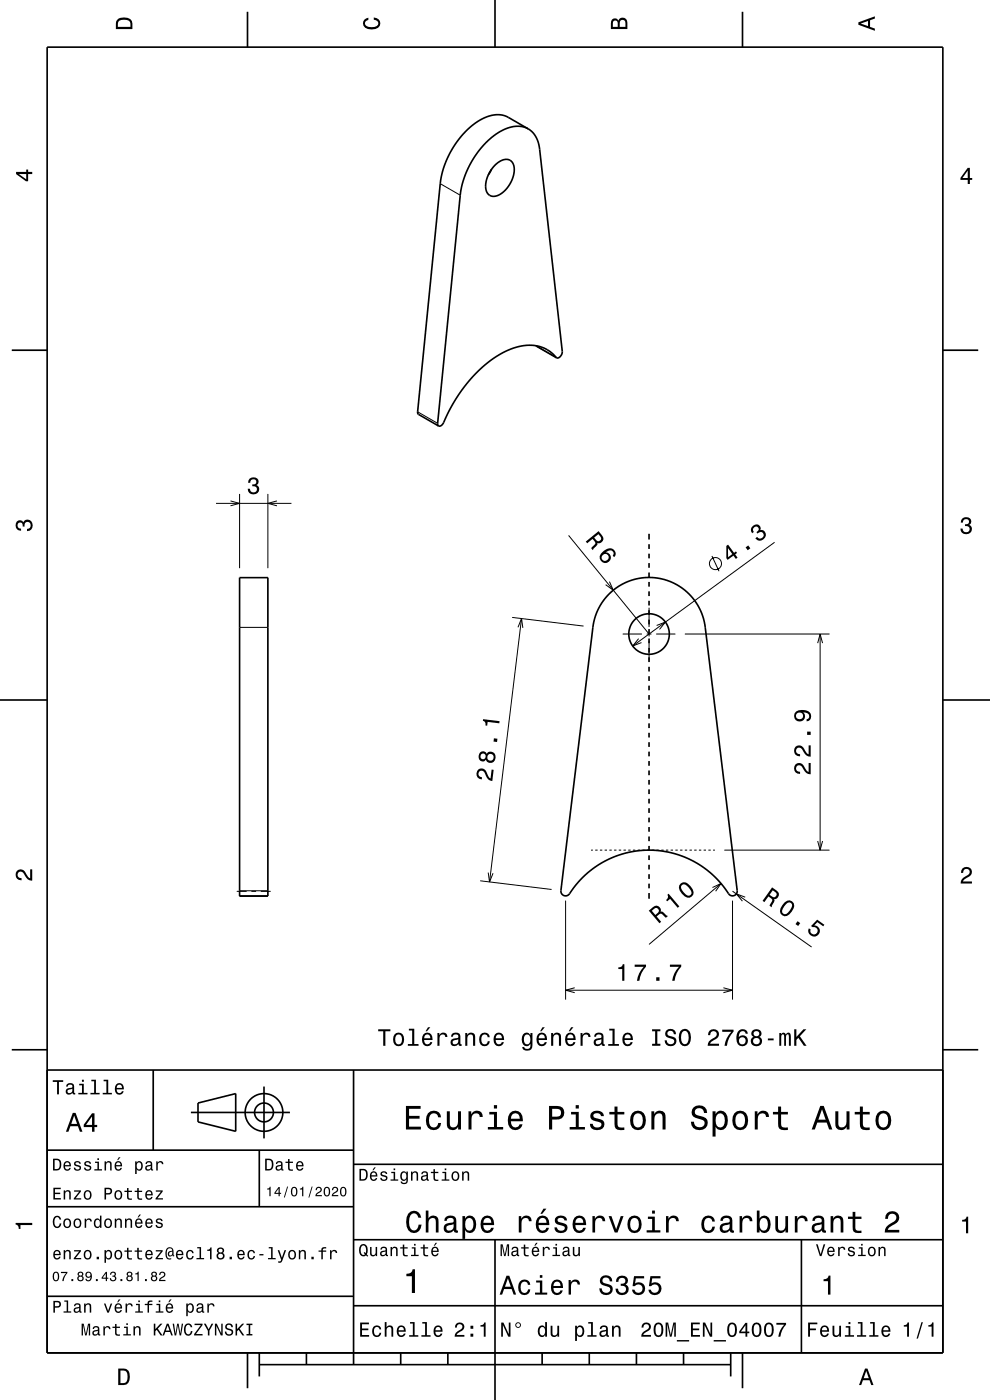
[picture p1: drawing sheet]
<svg xmlns="http://www.w3.org/2000/svg" width="210mm" height="297mm" viewBox="0 0 210 297" stroke-linecap="round" stroke-linejoin="round" font-family="sans-serif">
<g fill="none" stroke="#000" stroke-width=".21">
<path d="M93.4 39l4.2 2.4M113.7 73.4l4.3 2.4M88.6 87.4l4.2 2.4M45.8 106.8h16M48.9 106.3l1.9 .5-1.9 .5M50.8 104.8v15.7M56.8 104.8v15.7M58.8 106.3l-2 .5 2 .5M120.6 113.6l17.1 20.9M151 117.9l1.5 3.3M164.3 115l-30.1 22M50.8 133.1h6"/>
<path d="M108.6 131l15.2 1.8M109.9 133.1l.7-1.9 .3 2M110.6 131.2l-6.8 55.9M129.3 123.4l.8 1.8-1.6-1.2M132.1 134.5h4.1M135.5 135.5l-1.3 1.5 1.9-.7M137.2 134.5h1M137.7 128.9v4.1M137.7 134v1M137.7 136v4.1M139.2 134.5h4.1M139.3 132.7l1.8-.7-1.2 1.5"/>
<path d="M145.3 134.5h30.7M173.4 136.4l.6-1.9 .5 1.9M174 134.5v45.9M173.4 178.4l.6 2 .5-2M50.2 189.1h2.1M50.8 189h6M53.3 189.1h1M55.3 189.1h2.1M101.9 186.9l15.1 1.8M103.6 185.1l.2 2 .8-1.9M120 191.1v21M125.4 180.4h.4"/>
<path d="M126.3 180.4h.5M127.3 180.4h.5M128.3 180.4h.5M129.3 180.4h.5M130.3 180.4h.5M131.3 180.4h.5M132.3 180.4h.5M133.3 180.4h.5M134.3 180.4h.5M135.3 180.4h.5M136.3 180.4h.5M137.3 180.4h.5"/>
<path d="M138.3 180.4h.5M139.3 180.4h.5M140.3 180.4h.5M141.3 180.4h.5M142.3 180.4h.5M143.3 180.4h.5M144.3 180.4h.5M145.3 180.4h.5M146.3 180.4h.5M147.3 180.4h.5M148.3 180.4h.5M149.3 180.4h.5"/>
<path d="M150.3 180.4h.5M151.1 188.3l1.8-.9-1.1 1.7M151.3 180.4h.3M152.9 187.4l-15.2 12.9M153.6 180.4h22.4M155.4 191.1v21M155.4 189.1l16.8 11.8M158.1 190.3l-1.9-.7 1.3 1.6M120 210.1h35.4M121.9 209.6l-1.9 .5 1.9 .5M153.5 209.6l1.9 .5-1.9 .5"/>
<circle cx="151.8" cy="119.6" r="1.28"/>
</g>
<g fill="none" stroke="#000" stroke-width=".35">
<path d="M10 10h190v277h-190zM52.5 2.5v7.5M105 0v10M157.5 2.5v7.5M104.3 35.9l-.7 1.2M104.9 35.1a2.73 2.73 0 0 1 3.4-1 3.7 3.7 0 0 1 .1 4.4 4.6 4.6 0 0 1-4.1 3.1 2.35 2.35 0 0 1-1.2-3.1 7.2 7.2 0 0 1 1.8-3.4zM112 27.3l-4.2-2.4a6.5 6.5 0 0 0-6.8 1.1l-1.3 1-1.4 1.4-2.3 3.1-1.7 3.6-.9 3.6-4.8 48.7 .2 .5 4.2 2.5M112 27.3a6.4 6.4 0 0 0-6.7 1.1l-2.6 2.2-2.2 2.9-1.6 3.1-1.1 3.4-5 49.8 .2 .6M112 27.3a5.4 5.4 0 0 1 2.5 4.4l4.8 42.8a1.21 1.21 0 0 1-1.2 1.4M2.5 74.3h7.5M113.7 73.3l4.4 2.6M118.1 75.9l-1.1-1-1.2-.9-1.4-.5-1.6-.3-1.6 .1-1.7 .4-1.5 .5-2 1-3.5 2.5-3.4 3.6-2.8 4.1-2.2 4.2a1.12 1.12 0 0 1-1.1 .8"/>
<path d="M200 74.3h7.5M137.7 113.2v1.3M137.7 115.5v1M137.7 117.5v1M137.7 119.5v1M50.8 122.5h6v67.6h-6zM129.1 126.1a12 12 0 0 1 12.4-3 12 12 0 0 1 8.1 10l6.8 55.8a1.06 1.06 0 0 1-1 1.2 1.06 1.06 0 0 1-1.1-.9l-1.6-2-1.7-1.8-1.8-1.4-2.1-1.3-2-.9-2.7-.9-2.2-.4-2.5-.1-2.5 .1-2.2 .4-2.1 .6-2.3 1-2 1.2-1.9 1.5-1.7 1.5-1.7 2.2a1.38 1.38 0 0 1-2 .9l-.3-.4v-.5l6.8-55.9a12 12 0 0 1 3.3-6.9zM137.7 121.5v1M137.7 123.5v1M137.7 125.5v1M137.7 127.5v1M137.7 129.5v1"/>
<path d="M137.7 131.5v1M137.7 133.5v1M137.7 135.5v1M137.7 137.5v1M137.7 139.5v1M0 148.5h10M137.7 141.5v1M137.7 143.5v1M137.7 145.5v1M137.7 147.5v1M137.7 149.5v1M137.7 151.5v1"/>
<path d="M137.7 153.5v1M137.7 155.5v1M137.7 157.5v1M137.7 159.5v1M200 148.5h10M137.7 161.5v1M137.7 163.5v1M137.7 165.5v1M137.7 167.5v1M137.7 169.5v1M137.7 171.5v1M137.7 173.5v1"/>
<path d="M137.7 175.5v1M137.7 177.5v1M137.7 179.5v1M137.7 181.5v1M137.7 183.5v1M137.7 185.5v1M137.7 187.5v1M137.7 189.5v1.2M2.5 222.7h7.5M10 227h190M32.5 227v17M40.5 236h21"/>
<path d="M42 234l8-2v8l-8-2zM56 230.5v11M75 227v62.5M200 222.7h7.5M10 244h65M10 256h65M55 244v12M75 247h125M10 275h65M75 277h125M75 263h125M105 263v34"/>
<path d="M170 263v24M52.5 287v7.5M55 289.5h100M55 287v5M65 287v2.5M85 287v2.5M95 287v2.5M115 287v2.5M125 287v2.5M135 287v2.5M145 287v2.5M155 287v5"/>
<path d="M157.5 287v7.5"/>
<circle cx="137.7" cy="134.5" r="4.3"/>
<circle cx="56" cy="236" r="2"/>
<circle cx="56" cy="236" r="4"/>
</g>
<g fill="#000">
<path d="M25 4a2.2 2.2 0 0 0-.4 2.2h3.5v-1.2a1.42 1.42 0 0 0-1.8-1.3zM25.3 4.4a2.13 2.13 0 0 1 2.3 .3l.1 1h-2.7l.1-1z" fill-rule="evenodd"/>
<path d="M77.3 4.2l.8-.4v.4a.7 .7 0 0 0-.7 .5 .7 .7 0 0 0 .4 .8 1.7 1.7 0 0 0 2.5-.5 .9 .9 0 0 0-1-.8v-.5a1.24 1.24 0 0 1 1.4 1.1 1.24 1.24 0 0 1-1.1 1.4 2.22 2.22 0 0 1-2.5-.7l-.1-.5z" fill-rule="evenodd"/>
<path d="M129.8 4.2l-.2 .7v1.3h3.5v-1.4a.98 .98 0 0 0-.8-1 .98 .98 0 0 0-1.1 .6 .83 .83 0 0 0-1.4-.2zM130.1 4.5a.54 .54 0 0 1 .7-.1 .54 .54 0 0 1 .2 .6v.7h-1zM131.6 4.4a.62 .62 0 0 1 .7-.1 .62 .62 0 0 1 .4 .6v.8h-1.2z" fill-rule="evenodd"/>
<path d="M182.1 4.7v.6l3.5 1.2v-.4l-1-.4v-1.4l1-.4v-.4zM182.6 5l1.5-.5v1z" fill-rule="evenodd"/>
<path d="M3.4 36.5v.4l2.1 1.6h.5v-1.6h.8v-.4h-.8v-.5h-.4v.5zM4 36.9h1.6v1.1z" fill-rule="evenodd"/>
<path d="M205.3 35.6l-1.6 2.1v.5h1.6v.8h.4v-.8h.5v-.4h-.5v-2.2zM205.3 36.2v1.6h-1.1z" fill-rule="evenodd"/>
<path d="M3.6 110.6a.86 .86 0 0 1 1.4 .2 1.06 1.06 0 0 1 1.2-.5 1.06 1.06 0 0 1 .7 1.2 1.1 1.1 0 0 1-1.2 1.2v-.5a.71 .71 0 0 0 .8-1 .71 .71 0 0 0-1.3-.1v.6h-.4a.61 .61 0 0 0-.3-.8 .61 .61 0 0 0-.8 .3 .61 .61 0 0 0 .2 .8l.6 .1v.5a1.15 1.15 0 0 1-1.2-.7 1.15 1.15 0 0 1 .3-1.3z" fill-rule="evenodd"/>
<path d="M52.9 101.6a1.07 1.07 0 0 1 1.4-.2 1.07 1.07 0 0 1 .4 1.2l-.3 .3a1.06 1.06 0 0 1 .5 1.3 1.06 1.06 0 0 1-1.2 .7 1.1 1.1 0 0 1-1.2-1.2h.5a.71 .71 0 0 0 1 .8 .71 .71 0 0 0 .1-1.3h-.6v-.4a.61 .61 0 0 0 .8-.3 .61 .61 0 0 0-.2-.8 .61 .61 0 0 0-.8 .2l-.2 .5h-.5z" fill-rule="evenodd"/>
<path d="M124.3 114.9l.3 .4 1.1-1a1.08 1.08 0 0 1 .5 1.1l-.8 .9 .3 .4 1-1.1v-.4a.97 .97 0 0 0 1.1-.4 .97 .97 0 0 0-.1-1.2l-.7-.9zM126 114.1l.9-.8a1.08 1.08 0 0 1 .6 1.2 .6 .6 0 0 1-.6 .3 .6 .6 0 0 1-.5-.3z" fill-rule="evenodd"/>
<path d="M128 117a1.26 1.26 0 0 0-.7 1.7 1.26 1.26 0 0 0 1.8 .5 1.11 1.11 0 0 0 .4-1.3 1.11 1.11 0 0 0-1-.7 1.02 1.02 0 0 1 1.5-.2 .58 .58 0 0 1 0 .9l.3 .3a1.18 1.18 0 0 0-.1-1.6 1.18 1.18 0 0 0-1.5-.1zM127.6 118.2a.75 .75 0 0 1 1.5 0 .75 .75 0 0 1-1.5 0z" fill-rule="evenodd"/>
<path d="M154.1 115.8v2.6l.2 .4 1.3-.9 .5 .7 .4-.3-.6-.7 .5-.3-.3-.3-.4 .3-1.3-1.8zM154.4 116.3l.9 1.2-.9 .7zM158.2 116.1l.4 .6 .6-.4-.5-.6zM159.8 111.5a1.05 1.05 0 0 0-.3 1.6l.4-.2a.62 .62 0 0 1-.2-.9 .62 .62 0 0 1 .8-.2 .62 .62 0 0 1 .3 .8l-.3 .3 .2 .3a.72 .72 0 0 1 1-.2 .72 .72 0 0 1 .2 1 .72 .72 0 0 1-1.1 .1l-.2-.2-.4 .3a1.18 1.18 0 0 0 2 .1 1.18 1.18 0 0 0-.6-1.9l-.3 .1a.9 .9 0 0 0-.4-1.2 .9 .9 0 0 0-1.1 .2z" fill-rule="evenodd"/>
<path d="M204.1 110a1.08 1.08 0 0 1 1.4-.2 1.08 1.08 0 0 1 .4 1.3l-.3 .3a1.06 1.06 0 0 1 .5 1.2 1.06 1.06 0 0 1-1.2 .7 1.1 1.1 0 0 1-1.2-1.2h.5a.71 .71 0 0 0 1 .8 .71 .71 0 0 0 .1-1.3h-.6v-.4a.61 .61 0 0 0 .8-.3 .61 .61 0 0 0-.2-.8 .61 .61 0 0 0-.9 .2l-.1 .6h-.5z" fill-rule="evenodd"/>
<path d="M101.5 163.2a1.2 1.2 0 0 0-.4 1.3 1.2 1.2 0 0 0 1.1 .9l.1-.5a.7 .7 0 0 1-.8-.6 .7 .7 0 0 1 .6-.8 .7 .7 0 0 1 .8 .6 1.8 1.8 0 0 0 1.5 1.6l.3-2.4h-.4l-.2 1.8a2.23 2.23 0 0 1-1-1.6 1.11 1.11 0 0 0-1.6-.3zM101.9 159.6a1.05 1.05 0 0 0-.4 1.3 1.05 1.05 0 0 0 1.3 .6l.3-.3a1.11 1.11 0 0 0 1.5 .6 1.11 1.11 0 0 0 .5-1.5 1.03 1.03 0 0 0-.8-.8 1.03 1.03 0 0 0-1.1 .4l-.1-.2a.85 .85 0 0 0-1.2-.1zM103.3 160.7a.75 .75 0 0 1 1.5 0 .75 .75 0 0 1-1.5 0zM101.9 160.5a.6 .6 0 0 1 1.2 0 .6 .6 0 0 1-1.2 0zM104.8 156.6l-.1 .7 .7 .1 .1-.7zM102.5 152.6l-.1 .3a.77 .77 0 0 1 .6 1l.3 .1 .1-.9 2.5 .3 .1-.4z" fill-rule="evenodd"/>
<path d="M168.7 162.2a1.2 1.2 0 0 0-.2 1.3 1.2 1.2 0 0 0 1.2 .7v-.5a.7 .7 0 0 1-.8-.5 .7 .7 0 0 1 .5-.8 .7 .7 0 0 1 .8 .4 1.81 1.81 0 0 0 1.8 1.5v-2.4h-.5v1.9a2.23 2.23 0 0 1-1.1-1.5 1.1 1.1 0 0 0-1.7-.1zM168.7 158.4a1.2 1.2 0 0 0-.2 1.4 1.2 1.2 0 0 0 1.2 .6v-.4a.7 .7 0 0 1-.8-.5 .7 .7 0 0 1 .5-.9 .7 .7 0 0 1 .8 .5 1.81 1.81 0 0 0 1.8 1.4v-2.4h-.5v1.9a2.23 2.23 0 0 1-1.1-1.5 1.1 1.1 0 0 0-1.7-.1zM171.2 155.2v.7h.8v-.7zM168.9 150.9a1.17 1.17 0 0 0-.3 1.7 1.17 1.17 0 0 0 1.7 .2 1.17 1.17 0 0 0 .1-1.7 1.03 1.03 0 0 1 1.3 .8 .56 .56 0 0 1-.6 .7v.4a1.18 1.18 0 0 0 1-1.2 1.18 1.18 0 0 0-1.2-1.1 2.87 2.87 0 0 0-2 .2zM168.8 151.8a.75 .75 0 0 1 1.5 0 .75 .75 0 0 1-1.5 0z" fill-rule="evenodd"/>
<path d="M3.6 184.7a1.22 1.22 0 0 1 2 .8l.4 .5 .4 .3v-1.9h.4v2.4a1.8 1.8 0 0 1-1.7-1.4 .71 .71 0 0 0-.9-.5 .71 .71 0 0 0-.5 .9 .71 .71 0 0 0 .9 .5v.4a1.19 1.19 0 0 1-1.2-.6 1.19 1.19 0 0 1 .2-1.4z" fill-rule="evenodd"/>
<path d="M137.6 193.2l2.3 2.7 .3-.3-.9-1.2a1.07 1.07 0 0 1 1-.5l1 .8 .4-.4-1.2-.9h-.4a.97 .97 0 0 0-.4-1.1 .97 .97 0 0 0-1.2 .1zM138.3 193.2a1.07 1.07 0 0 1 1.1-.5 .6 .6 0 0 1 .4 .5 .6 .6 0 0 1-.4 .6l-.4 .3z" fill-rule="evenodd"/>
<path d="M141.6 189.8a.77 .77 0 0 1-.3 1.1l.2 .3 .6-.5 1.7 1.9 .3-.3-2.3-2.7zM144.4 187.4a1.43 1.43 0 0 0 .2 2.2 1.42 1.42 0 0 0 2.1 .6 1.42 1.42 0 0 0-.2-2.2 1.52 1.52 0 0 0-2.1-.6zM144.7 187.7l.3-.1a2.37 2.37 0 0 1 1.7 2l-.5 .4a2.38 2.38 0 0 1-1.7-2z" fill-rule="evenodd"/>
<path d="M163.8 188.3l-2 2.8 .3 .3 .9-1.2a1.07 1.07 0 0 1 .8 .9l-.6 1.1 .5 .3 .6-1.4-.1-.4a.97 .97 0 0 0 1-.7 .97 .97 0 0 0-.5-1.1zM163.9 188.9a1.09 1.09 0 0 1 .8 .9 .6 .6 0 0 1-.4 .5 .6 .6 0 0 1-.6-.2l-.5-.3z" fill-rule="evenodd"/>
<path d="M166.5 191.4a2.28 2.28 0 0 0-.9 2.4 1.14 1.14 0 0 0 1.8 .2 2.3 2.3 0 0 0 1-2.4 1.14 1.14 0 0 0-1.9-.2zM166.8 191.8l.3-.3a.63 .63 0 0 1 .7 0 .63 .63 0 0 1 .2 .7 2.73 2.73 0 0 1-1.5 1.8l-.6-.4a2.16 2.16 0 0 1 .9-1.8zM169.2 195.4l-.5 .6 .6 .4 .4-.6zM173.3 195.1l-1.3 1.4 .4 .2a.8 .8 0 0 1 1.1 .5 .8 .8 0 0 1-.8 1 .8 .8 0 0 1-.7-1l-.4-.3a1.21 1.21 0 0 0 .6 1.8 1.21 1.21 0 0 0 1.6-.9 1.21 1.21 0 0 0-1.1-1.5l.7-.7 1.2 .9 .3-.3z" fill-rule="evenodd"/>
<path d="M204.2 184.2a1.18 1.18 0 0 1 1.9 .3 1.18 1.18 0 0 1-1 1.7l-.5 .4-.3 .4h1.9v.4h-2.4a1.81 1.81 0 0 1 1.4-1.7 .71 .71 0 0 0 .5-.9 .71 .71 0 0 0-.9-.5 .71 .71 0 0 0-.5 .9h-.5z" fill-rule="evenodd"/>
<path d="M131.2 205.2v.4h.8v2.5h.4v-3.6h-.3a.77 .77 0 0 1-.9 .7zM134.6 204.6v.5h1.9a5.2 5.2 0 0 0-1.4 3h.5a5.3 5.3 0 0 1 1.4-3v-.5zM139.2 207.3v.8h.7v-.8zM142.1 204.6v.5h1.9a5.2 5.2 0 0 0-1.4 3h.5a5.3 5.3 0 0 1 1.4-3v-.5z" fill-rule="evenodd"/>
<path d="M11.2 229.2v.3h.9v2.7h.4v-2.7h.9v-.3zM14.3 230l-.3 .5h.4a.47 .47 0 0 1 .6-.4 .47 .47 0 0 1 .3 .6l-.2 .1a.84 .84 0 0 0-1 .2 .84 .84 0 0 0 0 1.1 .9 .9 0 0 0 1.3-.2l.1 .2 .5 .1v-.3l-.3-.1v-.1v-1.2a.87 .87 0 0 0-.6-.7 .87 .87 0 0 0-.8 .2zM14.4 231.3l.9-.3a.66 .66 0 0 1-.1 .7 .66 .66 0 0 1-.8 .1zM16.8 229.9v.3h.6v1.6h-.8v.4h2v-.4h-.8v-1.9zM17.4 229.1v.4h.4v-.4zM19.4 229.1v.3h.6v2.4h-.8v.4h1.9v-.4h-.7v-2.7zM22 229.1v.3h.6v2.4h-.8v.4h1.9v-.4h-.7v-2.7zM24.6 230.1a1.32 1.32 0 0 0 .7 2.1 .9 .9 0 0 0 .9-.7h-.3l-.2 .3-.4 .1a.65 .65 0 0 1-.5-.8h1.5a1 1 0 0 0-.4-1.2 1 1 0 0 0-1.3 .2zM24.9 230.3a.57 .57 0 0 1 .7-.1 .57 .57 0 0 1 .3 .6h-1.1z" fill-rule="evenodd"/>
<path d="M80.2 218.4v.4h1.1v3.1h.4v-3.1h1.1v-.4zM83.7 219.4a1.53 1.53 0 0 0 .9 2.6 1.48 1.48 0 0 0 1.1-1.5 1.48 1.48 0 0 0-1.1-1.4l-.5 .1zM84 219.7a.67 .67 0 0 1 .7-.2 .67 .67 0 0 1 .5 .5 1.11 1.11 0 0 1-.6 1.6 1.17 1.17 0 0 1-.6-1.9zM86.7 218.2v.4h.7v2.9h-.9v.4h2.3v-.4h-.9v-3.3zM90.8 217.9l-.5 .9h.3l.7-.9zM89.8 219.4a1.54 1.54 0 0 0 .8 2.6 1.07 1.07 0 0 0 1.1-.9h-.4l-.3 .3-.3 .2a.76 .76 0 0 1-.7-1h1.7a1.17 1.17 0 0 0-.4-1.3 1.17 1.17 0 0 0-1.5 .1zM90.2 219.7a.66 .66 0 0 1 .8-.2 .66 .66 0 0 1 .3 .8h-1.3zM92.8 219.1v2.8h.4v-1.6a.66 .66 0 0 1 .4-.8 .66 .66 0 0 1 .8 .3l.1 .2h.4a.89 .89 0 0 0-.7-.9 .89 .89 0 0 0-1 .5v-.5zM95.9 219.3l-.2 .6h.4a.55 .55 0 0 1 .7-.5 .55 .55 0 0 1 .3 .8h-.2a1 1 0 0 0-1 .2 1 1 0 0 0-.3 1.1 .93 .93 0 0 0 1.7 0l.1 .3 .5 .1v-.4h-.2v-1.6a1.02 1.02 0 0 0-.7-.9 1.02 1.02 0 0 0-1.1 .3zM96.1 220.8l1.1-.3a.77 .77 0 0 1-.2 .9 .77 .77 0 0 1-.9 0l-.1-.3zM98.7 219.1v2.8h.4v-1.6a.63 .63 0 0 1 .6-.9 .63 .63 0 0 1 .7 .8v1.7h.4v-1.8a.89 .89 0 0 0-.6-1 .89 .89 0 0 0-1.1 .5v-.5zM102 219.4a1.53 1.53 0 0 0 .8 2.6 1.07 1.07 0 0 0 1.1-1.1h-.4a.67 .67 0 0 1-.7 .7 .67 .67 0 0 1-.7-.6 1.11 1.11 0 0 1 .7-1.6 .59 .59 0 0 1 .7 .6h.4a1.09 1.09 0 0 0-.8-.9 1.09 1.09 0 0 0-1.1 .3zM105 219.4a1.54 1.54 0 0 0 .8 2.6 1.07 1.07 0 0 0 1.1-.9h-.5l-.2 .3-.4 .2a.76 .76 0 0 1-.7-1h1.8a1.17 1.17 0 0 0-.5-1.3 1.17 1.17 0 0 0-1.4 .1zM105.3 219.7a.66 .66 0 0 1 .8-.2 .66 .66 0 0 1 .4 .8h-1.4zM111 219.4a1.58 1.58 0 0 0 .7 2.6l.5-.2 .3-.4a.73 .73 0 0 1-.3 1 .73 .73 0 0 1-1-.3h-.4a1.1 1.1 0 0 0 1.2 .8 1.1 1.1 0 0 0 .9-1.2v-2.6h-.4v.5l-.3-.4a.9 .9 0 0 0-1.2 .2zM111.3 219.7a.63 .63 0 0 1 .7-.2 .63 .63 0 0 1 .5 .6 1.11 1.11 0 0 1-.7 1.5 1.19 1.19 0 0 1-.5-1.9zM115.1 217.9l-.5 .9h.3l.7-.9zM114.1 219.4a1.54 1.54 0 0 0 .8 2.6 1.07 1.07 0 0 0 1.1-.9h-.5l-.2 .3-.3 .2a.76 .76 0 0 1-.7-1h1.7a1.17 1.17 0 0 0-.5-1.3 1.17 1.17 0 0 0-1.4 .1zM114.5 219.7a.66 .66 0 0 1 .7-.2 .66 .66 0 0 1 .4 .8h-1.3zM116.9 219.1v2.8h.5v-1.6a.63 .63 0 0 1 .5-.9 .63 .63 0 0 1 .7 .8v1.7h.4v-1.8a.89 .89 0 0 0-.6-1 .89 .89 0 0 0-1.1 .5v-.5zM121.1 217.9l-.5 .9h.3l.7-.9zM120.2 219.4a1.54 1.54 0 0 0 .8 2.6 1.07 1.07 0 0 0 1.1-.9h-.5l-.2 .3-.4 .2a.76 .76 0 0 1-.7-1h1.8a1.17 1.17 0 0 0-.5-1.3 1.17 1.17 0 0 0-1.4 .1zM120.5 219.7a.66 .66 0 0 1 .8-.2 .66 .66 0 0 1 .3 .8h-1.3zM123.1 219.1v2.8h.5v-1.6a.66 .66 0 0 1 .3-.8 .66 .66 0 0 1 .9 .3v.2h.5a.89 .89 0 0 0-.7-.9 .89 .89 0 0 0-1.1 .5v-.5zM126.3 219.3l-.3 .6h.4a.55 .55 0 0 1 .7-.5 .55 .55 0 0 1 .4 .8h-.2a1 1 0 0 0-1.1 .2 1 1 0 0 0-.2 1.1 .93 .93 0 0 0 1.6 0l.1 .3 .6 .1v-.4h-.3v-1.6a1.02 1.02 0 0 0-.7-.9 1.02 1.02 0 0 0-1 .3zM126.5 220.8l1.1-.3a.77 .77 0 0 1-.2 .9 .77 .77 0 0 1-.9 0l-.1-.3zM129.2 218.2v.4h.7v2.9h-.9v.4h2.3v-.4h-.9v-3.3zM132.3 219.4a1.54 1.54 0 0 0 .8 2.6 1.07 1.07 0 0 0 1.1-.9h-.4l-.3 .3-.3 .2a.76 .76 0 0 1-.7-1h1.7a1.16 1.16 0 0 0-.4-1.3 1.16 1.16 0 0 0-1.5 .1zM132.7 219.7a.66 .66 0 0 1 .8-.2 .66 .66 0 0 1 .3 .8h-1.3zM138.3 218.4v.4h.7v2.6h-.7v.5h1.8v-.5h-.7v-2.6h.7v-.4zM141.4 218.6a.96 .96 0 0 0-.3 1 .96 .96 0 0 0 1 .6 .77 .77 0 0 1 .9 1 .83 .83 0 0 1-1 .3 .83 .83 0 0 1-.6-.8h-.4a1.21 1.21 0 0 0 1.5 1.3 1.21 1.21 0 0 0 .7-1.8l-.8-.3a.71 .71 0 0 1-.8-.7 .7 .7 0 0 1 .7-.5 .7 .7 0 0 1 .6 .7h.5a1.16 1.16 0 0 0-.7-1.1 1.16 1.16 0 0 0-1.3 .3zM144.3 218.7a2.53 2.53 0 0 0 .4 3.1 1.21 1.21 0 0 0 1.8-.9 1.93 1.93 0 0 0-.9-2.6l-.9 .1zM144.9 218.8l.4-.1a1.7 1.7 0 0 1 .3 2.7l-.3 .1a1.69 1.69 0 0 1-.4-2.7zM150.5 218.7l-.3 .9h.5a.7 .7 0 0 1 .5-.8 .7 .7 0 0 1 .8 .5 .7 .7 0 0 1-.5 .8 1.8 1.8 0 0 0-1.4 1.8h2.4v-.5h-1.9a2.2 2.2 0 0 1 1.5-1.1 1.13 1.13 0 0 0 .1-1.7 1.13 1.13 0 0 0-1.7 .1zM153.2 218.4v.5h1.9a5.2 5.2 0 0 0-1.4 3h.5a5.3 5.3 0 0 1 1.4-3.1v-.4zM156.7 218.6a2.39 2.39 0 0 0 .2 3.3 1.16 1.16 0 0 0 1.5-.4 1.16 1.16 0 0 0-.1-1.5 1.16 1.16 0 0 0-1.6 0 1.02 1.02 0 0 1 .8-1.3 .58 .58 0 0 1 .7 .6h.4a1.12 1.12 0 0 0-.7-.9 1.12 1.12 0 0 0-1.2 .2zM156.7 220.8a.75 .75 0 0 1 1.5 0 .75 .75 0 0 1-1.5 0zM159.7 218.6a.83 .83 0 0 0 .1 1.4 1.11 1.11 0 0 0-.4 1.5 1.11 1.11 0 0 0 1.6 .4 1.03 1.03 0 0 0 .7-.9 1.03 1.03 0 0 0-.6-1 .89 .89 0 0 0 .4-1.1 .89 .89 0 0 0-1-.6zM159.7 220.9a.75 .75 0 0 1 1.5 0 .75 .75 0 0 1-1.5 0zM159.8 219.3a.6 .6 0 0 1 1.2 0 .6 .6 0 0 1-1.2 0zM162.9 220.3v.4h1.2v-.4zM165.3 219.1v2.8h.4v-2.1l.2-.3h.3l.1 .2v2.2h.4v-2.1l.4-.4 .2 .2v.4v1.9h.5v-1.9a.69 .69 0 0 0-.6-.9l-.5 .3-.2-.2-.3-.1-.5 .3v-.3zM168.5 218.4v3.5h.4v-1.3l.4-.4 1.2 1.7h.6l-1.4-2.1 1.3-1.4h-.6l-1.5 1.6v-1.6z" fill-rule="evenodd"/>
<path d="M86.1 234.6v5h3.2v-.6h-2.5v-1.7h2.2v-.6h-2.2v-1.5h2.4v-.6zM90.8 236.2a2.6 2.6 0 0 0 .5 3.4 1.59 1.59 0 0 0 2.3-1.4h-.6a.95 .95 0 0 1-.9 1 .95 .95 0 0 1-1-.9 1.59 1.59 0 0 1 .9-2.1 .86 .86 0 0 1 .9 .8h.7a1.56 1.56 0 0 0-1.1-1.3 1.56 1.56 0 0 0-1.7 .5zM94.8 235.8v2.5a1.27 1.27 0 0 0 .9 1.4 1.27 1.27 0 0 0 1.5-.7v.6h.6v-3.8h-.6v2.2a.92 .92 0 0 1-.6 1.1 .92 .92 0 0 1-1.2-.4v-2.9zM99.4 235.8v3.8h.6v-2.2a.95 .95 0 0 1 .5-1.1 .95 .95 0 0 1 1.2 .3l.1 .4h.6a1.28 1.28 0 0 0-1-1.4 1.28 1.28 0 0 0-1.4 .8v-.6zM103.8 235.9v.5h1v2.7h-1.3v.5h3.2v-.5h-1.3v-3.2zM104.8 234.4v.8h.6v-.8zM108.1 236.2a2.63 2.63 0 0 0 .5 3.4 1.58 1.58 0 0 0 2.2-1.1h-.6l-.3 .5-.5 .2a1.08 1.08 0 0 1-1-1.3h2.5a1.66 1.66 0 0 0-.7-2 1.66 1.66 0 0 0-2.1 .3zM108.6 236.5a.94 .94 0 0 1 1.2-.2 .94 .94 0 0 1 .5 1h-1.9zM116.5 234.6v5h.6v-2.1h.8a1.47 1.47 0 0 0 1.8-1.2 1.47 1.47 0 0 0-1.5-1.7zM117.1 235.2a1.6 1.6 0 0 1 1.8 .5 .86 .86 0 0 1 0 .9 .86 .86 0 0 1-.9 .3h-.9zM121.1 235.9v.5h1v2.7h-1.3v.5h3.3v-.5h-1.3v-3.2zM122.1 234.4v.8h.7v-.8zM125.6 235.9a1.08 1.08 0 0 0-.3 1.2 1.08 1.08 0 0 0 1 .7l1.1 .4a.57 .57 0 0 1 .2 .6 .57 .57 0 0 1-.5 .4 .96 .96 0 0 1-1.4-.8h-.6a1.6 1.6 0 0 0 1.3 1.4 1.6 1.6 0 0 0 1.7-.8 1.13 1.13 0 0 0-1-1.6l-1.1-.3-.2-.4a.87 .87 0 0 1 .9-.5 .87 .87 0 0 1 .8 .6h.6a1.4 1.4 0 0 0-2.1-1.1zM130.4 234.7v1.2h-1.1v.5h1.1v2.6l.2 .4 .4 .3h1.4v-.5a.98 .98 0 0 1-1.4-.5v-2.3h1.4v-.5h-1.4v-1.2zM134.1 236.2a2.56 2.56 0 0 0 .5 3.4 1.72 1.72 0 0 0 1.8-.2 1.72 1.72 0 0 0 .6-1.7 1.7 1.7 0 0 0-.9-1.9 1.7 1.7 0 0 0-2 .4zM134.6 236.6a.96 .96 0 0 1 1-.4 .96 .96 0 0 1 .7 .8 1.59 1.59 0 0 1-1 2.2 1.19 1.19 0 0 1-1-1.5zM138.2 235.8v3.8h.6v-2.2a.97 .97 0 0 1 .5-1.1 .97 .97 0 0 1 1.1 .1l.1 .8v2.4h.7v-2.5a1.27 1.27 0 0 0-.9-1.4 1.27 1.27 0 0 0-1.5 .6v-.5zM147.1 234.9a1.38 1.38 0 0 0-.3 1.5 1.38 1.38 0 0 0 1.3 .9 1.26 1.26 0 0 1 1.4 .9 1.15 1.15 0 0 1-1.3 .9 1.15 1.15 0 0 1-1-1.1h-.7a1.8 1.8 0 0 0 1.7 1.8 1.8 1.8 0 0 0 1.9-1.6 1.45 1.45 0 0 0-1.5-1.4 1.02 1.02 0 0 1-1.2-.9 .99 .99 0 0 1 1.1-.8 .99 .99 0 0 1 .8 1h.7a1.67 1.67 0 0 0-1-1.6 1.67 1.67 0 0 0-1.9 .4zM151.2 235.8v5.3h.6v-2.1a1.32 1.32 0 0 0 1.4 .7 1.32 1.32 0 0 0 1.1-1.1 2.43 2.43 0 0 0-.8-2.8 1.22 1.22 0 0 0-1.7 .5v-.5zM152.1 236.6a.89 .89 0 0 1 .9-.4 .89 .89 0 0 1 .7 .8 1.61 1.61 0 0 1-.9 2.2 1.19 1.19 0 0 1-1-1.5zM155.8 236.2a2.56 2.56 0 0 0 .5 3.4 1.72 1.72 0 0 0 1.8-.2 1.72 1.72 0 0 0 .6-1.7 1.7 1.7 0 0 0-.9-1.9 1.7 1.7 0 0 0-2 .4zM156.3 236.6a.96 .96 0 0 1 1-.4 .96 .96 0 0 1 .7 .8 1.59 1.59 0 0 1-1 2.2 1.19 1.19 0 0 1-1-1.5zM160.1 235.8v3.8h.6v-2.2a.95 .95 0 0 1 .5-1.1 .95 .95 0 0 1 1.2 .3l.1 .4h.6a1.28 1.28 0 0 0-1-1.4 1.28 1.28 0 0 0-1.4 .8v-.6zM165.1 234.7v1.2h-1.1v.5h1.1v2.6l.2 .4 .4 .3h1.4v-.5a.97 .97 0 0 1-1.4-.5v-2.3h1.4v-.5h-1.4v-1.2zM174 234.6l-1.8 5h.6l.6-1.5h2l.5 1.5h.7l-1.9-5zM174.4 235.3l.7 2.2h-1.5zM177.2 235.8v2.5a1.27 1.27 0 0 0 .9 1.4 1.27 1.27 0 0 0 1.5-.7v.6h.6v-3.8h-.6v2.2a.92 .92 0 0 1-.6 1.1 .92 .92 0 0 1-1.1-.4l-.1-2.9zM182.4 234.7v1.2h-1.1v.5h1.1v2.6l.2 .4 .4 .3h1.5v-.5a.97 .97 0 0 1-1.4-.5l-.1-2.3h1.5v-.5h-1.5v-1.2zM186.1 236.2a2.56 2.56 0 0 0 .6 3.4 1.72 1.72 0 0 0 1.8-.2 1.72 1.72 0 0 0 .6-1.7 1.7 1.7 0 0 0-.9-1.9 1.7 1.7 0 0 0-2.1 .4zM186.6 236.6a.96 .96 0 0 1 1-.4 .96 .96 0 0 1 .7 .8 1.59 1.59 0 0 1-.9 2.2 1.19 1.19 0 0 1-1.1-1.5z" fill-rule="evenodd"/>
<path d="M3.3 259.4h3.5v.5h-2.5v.8h-.3a.77 .77 0 0 0-.7-.9z" fill-rule="evenodd"/>
<path d="M11.3 252v2.5h1.6v-.3h-1.2v-.9h1.1v-.3h-1.1v-.7h1.2v-.3zM13.5 252.5v2h.3v-1.1a.45 .45 0 0 1 .4-.7 .45 .45 0 0 1 .5 .6v1.2h.3v-1.3a.63 .63 0 0 0-.4-.7 .63 .63 0 0 0-.8 .3v-.3zM15.7 252.5v.3h1.1l-1.2 1.4v.3h1.6v-.3h-1.1l1.1-1.4v-.3zM18 252.7a1.04 1.04 0 0 0-.2 1.3 1.04 1.04 0 0 0 1.1 .5 1.04 1.04 0 0 0 .5-1.3 1.04 1.04 0 0 0-1.2-.7zM18.2 252.9a.48 .48 0 0 1 .5-.1 .48 .48 0 0 1 .4 .4 .66 .66 0 0 1 0 .7 .66 .66 0 0 1-.7 .3 .98 .98 0 0 1-.2-1.3zM22.2 252v2.5h.3v-1.1a.95 .95 0 0 0 1.3-.7 .66 .66 0 0 0-.8-.7zM22.5 252.3h.4a.43 .43 0 0 1 .5 .4 .43 .43 0 0 1-.5 .4h-.4zM24.5 252.7a1.04 1.04 0 0 0-.2 1.3 1.04 1.04 0 0 0 1.1 .5 1.04 1.04 0 0 0 .5-1.3 1.04 1.04 0 0 0-1.2-.7zM24.7 252.9a.48 .48 0 0 1 .5-.1 .48 .48 0 0 1 .4 .4 .66 .66 0 0 1 0 .7 .66 .66 0 0 1-.7 .3 .97 .97 0 0 1-.2-1.3zM26.9 252v.6h-.5v.3h.5l.1 1.3a.75 .75 0 0 0 1 .3v-.3l-.7-.1v-.3v-.9h.7v-.3h-.7v-.6zM29.1 252v.6h-.5v.3h.5v1.3a.75 .75 0 0 0 1.1 .3v-.3a.48 .48 0 0 1-.8-.2v-1.1h.8v-.3h-.8v-.6zM31 252.7a1.04 1.04 0 0 0-.2 1.2 1.04 1.04 0 0 0 1.1 .6l.5-.6h-.3l-.5 .4a.54 .54 0 0 1-.5-.7h1.3a.83 .83 0 0 0-.3-1 .83 .83 0 0 0-1.1 .1zM31.3 252.9l.1-.1a.48 .48 0 0 1 .5 .1 .48 .48 0 0 1 .2 .4h-1zM33.1 252.5v.3h1l-1.1 1.4v.3h1.6v-.3h-1.2l1.1-1.4v-.3z" fill-rule="evenodd"/>
<path d="M11.3 245.8v2.5h.8a1.37 1.37 0 0 0 .7-2.2 1.56 1.56 0 0 0-1.5-.3zM11.6 246.1a.98 .98 0 0 1 1.1 .7 .98 .98 0 0 1-.6 1.2h-.5zM13.7 246.6a1.04 1.04 0 0 0-.2 1.2 1.04 1.04 0 0 0 1 .5l.5-.5h-.3l-.4 .3a.54 .54 0 0 1-.5-.7h1.3a.83 .83 0 0 0-.4-.9 .83 .83 0 0 0-1 .1zM13.9 246.7l.2-.1a.48 .48 0 0 1 .5 .1 .48 .48 0 0 1 .1 .5h-.9zM15.9 246.5l-.2 .1a.68 .68 0 0 0 .9 .9l.2 .1a.43 .43 0 0 1-.4 .5 .43 .43 0 0 1-.4-.4h-.3a.74 .74 0 0 0 .9 .7 .74 .74 0 0 0 .5-1l-1-.4a.38 .38 0 0 1 .3-.5 .38 .38 0 0 1 .4 .4h.3a.77 .77 0 0 0-1.2-.4zM18 246.5l-.1 .1a.68 .68 0 0 0 .9 .9l.2 .1a.43 .43 0 0 1-.4 .5 .43 .43 0 0 1-.5-.4h-.3a.74 .74 0 0 0 .9 .7 .74 .74 0 0 0 .5-1l-.9-.4a.38 .38 0 0 1 .3-.5 .38 .38 0 0 1 .4 .4h.3a.78 .78 0 0 0-1.3-.4zM20.2 246.4v.3h.5v1.3h-.7v.3h1.6v-.3h-.6v-1.6zM20.7 245.7v.4h.3v-.4zM22.2 246.4v1.9h.3v-1.1a.45 .45 0 0 1 .4-.6 .45 .45 0 0 1 .5 .5v1.2h.3v-1.3a.63 .63 0 0 0-.5-.7 .63 .63 0 0 0-.7 .4v-.3zM25.2 245.5l-.4 .6h.3l.5-.6zM24.5 246.6a1.04 1.04 0 0 0-.2 1.2 1.04 1.04 0 0 0 1.1 .5l.5-.5h-.4l-.4 .3a.54 .54 0 0 1-.5-.7h1.3a.83 .83 0 0 0-.4-.9 .83 .83 0 0 0-1 .1zM24.8 246.7l.1-.1a.48 .48 0 0 1 .5 .1 .48 .48 0 0 1 .2 .5h-1zM28.7 246.4v2.7h.3v-1.1a.66 .66 0 0 0 .7 .4 .66 .66 0 0 0 .5-.6 .91 .91 0 0 0 0-1.1 .91 .91 0 0 0-1-.3l-.2 .3v-.3zM29.1 246.8a.45 .45 0 0 1 .5-.2 .45 .45 0 0 1 .3 .4l.1 .3a.6 .6 0 0 1-.5 .8 .85 .85 0 0 1-.4-1.3zM31.1 246.5l-.2 .4h.3a.39 .39 0 0 1 .4-.3 .39 .39 0 0 1 .3 .5h-.1a.65 .65 0 0 0-1 .4 .65 .65 0 0 0 .6 .9l.6-.3 .1 .2h.4v-.2l-.2-.1v-1.1a.72 .72 0 0 0-.5-.6 .72 .72 0 0 0-.7 .2zM31.2 247.6l.8-.3a.55 .55 0 0 1-.2 .6 .55 .55 0 0 1-.6 .1zM33.1 246.4v1.9h.4v-1.1a.47 .47 0 0 1 .2-.6 .47 .47 0 0 1 .6 .2v.2h.4a.64 .64 0 0 0-.5-.7 .64 .64 0 0 0-.8 .4v-.3z" fill-rule="evenodd"/>
<path d="M11.4 258.2a1.45 1.45 0 0 0 .7 2.3 .94 .94 0 0 0 .9-1h-.3a.59 .59 0 0 1-.8 .7 1.3 1.3 0 0 1 .2-2l.3 .1 .2 .4h.4a.85 .85 0 0 0-.6-.8 .85 .85 0 0 0-1 .3zM13.6 258.7a1.04 1.04 0 0 0-.1 1.3 1.04 1.04 0 0 0 1.1 .5 1.04 1.04 0 0 0 .5-1.3 1.04 1.04 0 0 0-1.2-.7zM13.9 258.9a.48 .48 0 0 1 .5-.1 .48 .48 0 0 1 .3 .4 .66 .66 0 0 1 0 .7 .66 .66 0 0 1-.7 .3 .97 .97 0 0 1-.1-1.3zM15.8 258.7a1.04 1.04 0 0 0-.2 1.3 1.04 1.04 0 0 0 1.2 .5 1.04 1.04 0 0 0 .5-1.3 1.04 1.04 0 0 0-1.2-.7zM16 258.9a.48 .48 0 0 1 .6-.1 .48 .48 0 0 1 .3 .4 .66 .66 0 0 1 0 .7 .66 .66 0 0 1-.7 .3 .97 .97 0 0 1-.2-1.3zM18 258.5v2h.3v-1.1a.47 .47 0 0 1 .2-.6 .47 .47 0 0 1 .6 .2l.1 .1h.3a.64 .64 0 0 0-.5-.6 .64 .64 0 0 0-.7 .4v-.4zM20.1 258.7a1.07 1.07 0 0 0-.2 1.1 1.07 1.07 0 0 0 .9 .7l.4-.3v.3h.3v-2.6h-.3v.9a.64 .64 0 0 0-1.1-.1zM20.4 258.9a.44 .44 0 0 1 .4-.1 .44 .44 0 0 1 .4 .4 .65 .65 0 0 1 0 .7 .65 .65 0 0 1-.7 .3 .98 .98 0 0 1-.1-1.3zM22.3 258.7a1.04 1.04 0 0 0-.1 1.3 1.04 1.04 0 0 0 1.1 .5 1.04 1.04 0 0 0 .5-1.3 1.04 1.04 0 0 0-1.2-.7zM22.5 258.9a.48 .48 0 0 1 .6-.1 .48 .48 0 0 1 .3 .4 .66 .66 0 0 1 0 .7 .66 .66 0 0 1-.7 .3 .97 .97 0 0 1-.2-1.3zM24.3 258.5v2h.4v-1.1a.45 .45 0 0 1 .3-.7 .45 .45 0 0 1 .5 .6v1.2h.4v-1.3a.63 .63 0 0 0-.5-.7 .63 .63 0 0 0-.7 .3v-.3zM26.5 258.5v2h.3v-1.1a.45 .45 0 0 1 .4-.7 .45 .45 0 0 1 .5 .6v1.2h.3v-1.3a.63 .63 0 0 0-.4-.7 .63 .63 0 0 0-.8 .3v-.3zM29.5 257.7l-.3 .6h.2l.5-.6zM28.9 258.7a1.04 1.04 0 0 0-.2 1.2 1.04 1.04 0 0 0 1 .6l.5-.6h-.3l-.4 .4a.54 .54 0 0 1-.5-.7h1.2a.83 .83 0 0 0-.3-1 .83 .83 0 0 0-1 .1zM29.1 258.9l.1-.1a.48 .48 0 0 1 .5 .1 .48 .48 0 0 1 .2 .4h-.9zM31 258.7a1.04 1.04 0 0 0-.2 1.2 1.04 1.04 0 0 0 1.1 .6l.5-.6h-.3a.49 .49 0 0 1-.7 .3 .49 .49 0 0 1-.3-.6h1.3a.83 .83 0 0 0-.3-1 .83 .83 0 0 0-1.1 .1zM31.3 258.9l.1-.1a.48 .48 0 0 1 .5 .1 .48 .48 0 0 1 .2 .4h-1zM33.2 258.6l-.1 .2a.69 .69 0 0 0 .8 .9l.3 .1a.43 .43 0 0 1-.4 .5 .43 .43 0 0 1-.5-.4h-.3a.74 .74 0 0 0 .9 .7 .74 .74 0 0 0 .5-1.1l-1-.3a.38 .38 0 0 1 .3-.5 .38 .38 0 0 1 .5 .3h.3a.78 .78 0 0 0-1.3-.4z" fill-rule="evenodd"/>
<path d="M15.4 236.1l-1.4 4h.5l.4-1.2h1.6l.5 1.2h.5l-1.5-4zM15.7 236.7l.7 1.7h-1.3zM19.5 236.2l-1.7 2.4v.5h1.7v1h.5v-1h.6v-.5h-.6v-2.4zM19.5 236.9v1.7h-1.3z" fill-rule="evenodd"/>
<path d="M56.2 245.8v2.5h.9a1.37 1.37 0 0 0 .7-2.2 1.55 1.55 0 0 0-1.6-.3zM56.6 246.1a.98 .98 0 0 1 1.1 .7 .98 .98 0 0 1-.6 1.2h-.5zM58.7 246.5l-.2 .4h.3a.39 .39 0 0 1 .5-.3 .39 .39 0 0 1 .3 .5h-.2a.65 .65 0 0 0-.9 .4 .65 .65 0 0 0 .5 .9l.7-.3v.2h.4v-.2l-.1-.1-.1-1.1a.72 .72 0 0 0-.4-.6 .72 .72 0 0 0-.8 .2zM58.8 247.6l.8-.3a.55 .55 0 0 1-.1 .6 .55 .55 0 0 1-.7 .1zM61.1 245.9v.5h-.5v.3h.5v1.3a.75 .75 0 0 0 1 .4v-.3l-.6-.1-.1-.4v-.9h.7v-.3h-.7v-.5zM63 246.6a1.04 1.04 0 0 0-.2 1.2 1.04 1.04 0 0 0 1.1 .5l.5-.5h-.4l-.4 .3a.54 .54 0 0 1-.5-.7h1.3a.83 .83 0 0 0-.4-.9 .83 .83 0 0 0-1 .1zM63.3 246.7l.1-.1a.47 .47 0 0 1 .5 .1 .47 .47 0 0 1 .2 .5h-1z" fill-rule="evenodd"/>
<path d="M56.7 252.1v.3h.4v1.4h.3v-2zM59.1 251.8l-.9 1.2v.3h.9v.5h.2v-.5h.3v-.3h-.3v-1.2zM59.1 252.2v.8h-.7zM60.9 251.7l-.7 2.3h.2l.7-2.3zM61.9 252a1.16 1.16 0 0 0 .5 1.8 1.16 1.16 0 0 0 .5-1.8 .63 .63 0 0 0-1 0zM62.2 252.1l.2-.1a.98 .98 0 0 1 0 1.6l-.2-.1-.2-.4v-.6zM63.6 252.1v.3h.5v1.4h.2v-2zM66.1 251.7l-.7 2.3h.2l.7-2.3zM67.1 251.9l-.2 .6h.3a.4 .4 0 0 1 .3-.5 .4 .4 0 0 1 .5 .3 .4 .4 0 0 1-.3 .5l-.2 .1a.94 .94 0 0 0-.6 .9h1.4v-.3h-1.1l.5-.4a.67 .67 0 0 0 .5-1 .67 .67 0 0 0-1.1-.2zM68.8 252a1.16 1.16 0 0 0 .5 1.8 1.16 1.16 0 0 0 .5-1.8 .63 .63 0 0 0-1 0zM69.1 252.1l.2-.1a.98 .98 0 0 1 0 1.6l-.2-.1-.2-.4v-.6zM70.6 251.9l-.2 .6h.3a.4 .4 0 0 1 .3-.5 .4 .4 0 0 1 .5 .3 .4 .4 0 0 1-.3 .5l-.2 .1a.93 .93 0 0 0-.6 .9h1.3v-.3h-1l.4-.4a.67 .67 0 0 0 .6-1 .67 .67 0 0 0-1.1-.2zM72.3 252a1.16 1.16 0 0 0 .5 1.8 1.16 1.16 0 0 0 .5-1.8 .63 .63 0 0 0-1 0zM72.6 252.1l.2-.1a.98 .98 0 0 1 0 1.6l-.2-.1-.2-.4v-.6z" fill-rule="evenodd"/>
<path d="M76.2 248v2.5h.9a1.37 1.37 0 0 0 .7-2.2 1.58 1.58 0 0 0-1.6-.3zM76.6 248.3a.98 .98 0 0 1 1.1 .7 .98 .98 0 0 1-.6 1.2h-.5zM79.4 247.7l-.4 .6h.2l.5-.6zM78.7 248.7a1.04 1.04 0 0 0-.2 1.2 1.04 1.04 0 0 0 1 .6l.5-.6h-.3l-.4 .4a.54 .54 0 0 1-.5-.7h1.3a.83 .83 0 0 0-.4-1 .83 .83 0 0 0-1 .1zM78.9 248.9l.2-.1a.47 .47 0 0 1 .5 .1 .47 .47 0 0 1 .1 .4h-.9zM80.9 248.6l-.2 .2a.69 .69 0 0 0 .9 .9l.2 .1a.43 .43 0 0 1-.4 .5 .43 .43 0 0 1-.4-.4h-.3a.74 .74 0 0 0 .9 .7 .74 .74 0 0 0 .5-1.1l-1-.3a.38 .38 0 0 1 .3-.5 .38 .38 0 0 1 .4 .4l.3-.1a.78 .78 0 0 0-1.2-.4zM83 248.6v.3h.5v1.3h-.7v.3h1.7v-.3h-.7v-1.6zM83.5 247.9v.3h.3v-.3zM85.1 248.7a1.06 1.06 0 0 0-.2 1.1 1.06 1.06 0 0 0 .9 .7l.4-.3a.52 .52 0 0 1-.2 .7 .52 .52 0 0 1-.7-.3h-.3a.78 .78 0 0 0 .9 .6 .78 .78 0 0 0 .6-.8v-1.9h-.3v.3l-.2-.2a.64 .64 0 0 0-.9 .1zM85.4 248.9a.45 .45 0 0 1 .4-.1 .45 .45 0 0 1 .4 .4 .65 .65 0 0 1 0 .7 .65 .65 0 0 1-.7 .3l-.2-.4zM87.2 248.5v2h.3v-1.1a.45 .45 0 0 1 .3-.6 .45 .45 0 0 1 .5 .2l.1 1.5h.3v-1.3a.63 .63 0 0 0-.5-.7 .63 .63 0 0 0-.7 .3v-.3zM89.6 248.6l-.2 .5h.3a.39 .39 0 0 1 .4-.4 .39 .39 0 0 1 .3 .6h-.1a.65 .65 0 0 0-1 .4 .65 .65 0 0 0 .6 .8l.6-.3 .1 .2 .4 .1v-.3h-.2v-1.1a.73 .73 0 0 0-1.2-.5zM89.7 249.7l.8-.2a.55 .55 0 0 1-.2 .6 .55 .55 0 0 1-.6 .1zM91.9 248v.6h-.5v.3h.5l.1 1.3a.75 .75 0 0 0 1 .3v-.3l-.7-.1v-.3v-.9h.7v-.3h-.7v-.6zM93.8 248.6v.3h.5v1.3h-.6v.3h1.6v-.3h-.6v-1.6zM94.3 247.9v.3h.4v-.3zM96 248.7a1.04 1.04 0 0 0-.2 1.3 1.04 1.04 0 0 0 1.2 .5 1.04 1.04 0 0 0 .4-1.3 1.04 1.04 0 0 0-1.2-.7zM96.2 248.9a.48 .48 0 0 1 .5-.1 .48 .48 0 0 1 .4 .4 .66 .66 0 0 1 0 .7 .66 .66 0 0 1-.7 .3 .97 .97 0 0 1-.2-1.3zM98 248.5v2h.3v-1.1a.49 .49 0 0 1 .3-.6 .49 .49 0 0 1 .5 .1l.1 1.6h.3v-1.3a.63 .63 0 0 0-.4-.7 .63 .63 0 0 0-.8 .3v-.3z" fill-rule="evenodd"/>
<path d="M86.6 257.5a3.6 3.6 0 0 0 0 3.5 1.6 1.6 0 0 0 1.9 .5 1.6 1.6 0 0 0 .9-1.7h-.6a1.05 1.05 0 0 1-1.4 1.1 2.67 2.67 0 0 1 0-3.4 .92 .92 0 0 1 1.3 .8h.7a1.53 1.53 0 0 0-1.1-1.4 1.53 1.53 0 0 0-1.7 .6zM90.3 256.8v4.7h.6v-2a.82 .82 0 0 1 .5-1 .82 .82 0 0 1 1 .4v2.6h.6v-2.3a1.13 1.13 0 0 0-.7-1.3 1.13 1.13 0 0 0-1.4 .6v-1.7zM94.6 258.2l-.3 .3v.5h.5a.71 .71 0 0 1 .8-.7 .71 .71 0 0 1 .5 1l-.2 .1a1.46 1.46 0 0 0-1.8 1.2 .93 .93 0 0 0 1 1l.7-.2 .5-.4 .1 .4 .7 .1v-.5h-.3v-2.1a1.31 1.31 0 0 0-2.2-.7zM94.8 260.1l1.4-.4a.99 .99 0 0 1-.2 1.1 .99 .99 0 0 1-1.2 .1l-.1-.4zM98.1 258v4.8h.6v-1.9a1.19 1.19 0 0 0 1.2 .7 1.19 1.19 0 0 0 1-1.1 1.94 1.94 0 0 0-1.2-2.6 1.06 1.06 0 0 0-1 .6v-.5zM98.9 258.7a.81 .81 0 0 1 .9-.3 .81 .81 0 0 1 .6 .7 1.45 1.45 0 0 1-.8 2 1.52 1.52 0 0 1-.7-2.4zM102.3 258.4a1.98 1.98 0 0 0 1 3.2 1.36 1.36 0 0 0 1.5-1.1h-.6l-.3 .4-.5 .2a.97 .97 0 0 1-.9-1.2h2.3a1.5 1.5 0 0 0-.6-1.8 1.5 1.5 0 0 0-1.9 .3zM102.8 258.6a.85 .85 0 0 1 1-.1 .85 .85 0 0 1 .4 .9h-1.7zM110 258v3.5h.6v-2a.85 .85 0 0 1 .5-1 .85 .85 0 0 1 1 .3l.1 .3h.6a1.15 1.15 0 0 0-.9-1.2 1.15 1.15 0 0 0-1.3 .7v-.6zM115.3 256.4l-.7 1.1h.4l.9-1.1zM114 258.4a1.98 1.98 0 0 0 1.1 3.2 1.36 1.36 0 0 0 1.4-1.1h-.6l-.3 .4-.5 .2a.97 .97 0 0 1-.9-1.2h2.3a1.5 1.5 0 0 0-.6-1.8 1.5 1.5 0 0 0-1.9 .3zM114.5 258.6a.85 .85 0 0 1 1-.1 .85 .85 0 0 1 .4 .9h-1.7zM118 258.2a.97 .97 0 0 0-.3 1 .97 .97 0 0 0 1 .7l1 .3a.51 .51 0 0 1 .1 .5 .51 .51 0 0 1-.4 .3 .86 .86 0 0 1-1.2-.6h-.6a1.41 1.41 0 0 0 1.4 1.2 1.41 1.41 0 0 0 1.4-1.2 1.01 1.01 0 0 0-1.1-1l-.9-.2-.1-.3a.78 .78 0 0 1 .7-.5 .78 .78 0 0 1 .7 .5h.6a1.26 1.26 0 0 0-1.9-1zM121.8 258.4a1.98 1.98 0 0 0 1.1 3.2 1.36 1.36 0 0 0 1.4-1.1h-.6l-.3 .4-.5 .2a.97 .97 0 0 1-.9-1.2h2.3a1.5 1.5 0 0 0-.6-1.8 1.5 1.5 0 0 0-1.9 .3zM122.3 258.6a.85 .85 0 0 1 1-.1 .85 .85 0 0 1 .4 .9h-1.7zM125.7 258v3.5h.5v-2a.85 .85 0 0 1 .5-1 .85 .85 0 0 1 1.1 .3v.3h.6a1.15 1.15 0 0 0-.9-1.2 1.15 1.15 0 0 0-1.3 .7v-.6zM129.1 258l1.3 3.5h.6l1.3-3.5h-.6l-1 2.8-1-2.8zM133.5 258.4a1.96 1.96 0 0 0 1.1 3.2 1.95 1.95 0 0 0 1.6-1.6 1.95 1.95 0 0 0-1-2l-.6-.1-.6 .1zM133.9 258.7a.86 .86 0 0 1 .9-.3 .86 .86 0 0 1 .7 .7 1.43 1.43 0 0 1-.9 2 1.51 1.51 0 0 1-.7-2.4zM137.4 258.1v.5h.9v2.4h-1.1v.5h2.9v-.5h-1.2v-2.9zM138.3 256.8v.7h.6v-.7zM141.3 258v3.5h.5v-2a.85 .85 0 0 1 .5-1 .85 .85 0 0 1 1.1 .3v.3h.6a1.15 1.15 0 0 0-.9-1.2 1.15 1.15 0 0 0-1.3 .7v-.6zM149.2 258.4a1.96 1.96 0 0 0 1 3.2 1.36 1.36 0 0 0 1.5-1.4h-.6a.86 .86 0 0 1-.8 .9 .86 .86 0 0 1-.9-.8 1.44 1.44 0 0 1 .9-1.9 .77 .77 0 0 1 .8 .7h.5a1.4 1.4 0 0 0-.9-1.2 1.4 1.4 0 0 0-1.5 .5zM153.1 258.2l-.2 .3-.1 .5h.5a.71 .71 0 0 1 .9-.7 .71 .71 0 0 1 .5 1l-.3 .1a1.47 1.47 0 0 0-1.7 1.2 .93 .93 0 0 0 1 1l.6-.2 .5-.4 .2 .4 .7 .1v-.5h-.3l-.1-2.1a1.31 1.31 0 0 0-2.2-.7zM153.4 260.1l1.4-.4a.99 .99 0 0 1-.3 1.1 .99 .99 0 0 1-1.1 .1l-.2-.4zM156.9 258v3.5h.6v-2a.85 .85 0 0 1 .4-1 .85 .85 0 0 1 1.1 .3v.3h.6a1.15 1.15 0 0 0-.9-1.2 1.15 1.15 0 0 0-1.3 .7v-.6zM160.5 256.8v4.7h.6v-.6a1.19 1.19 0 0 0 1.3 .7 1.19 1.19 0 0 0 1-1.1 1.93 1.93 0 0 0-1.3-2.6l-.6 .1-.4 .5v-1.7zM161.4 258.7a.81 .81 0 0 1 .8-.3 .81 .81 0 0 1 .6 .7 1.45 1.45 0 0 1-.8 2 1.52 1.52 0 0 1-.6-2.4zM164.5 258v2.3a1.14 1.14 0 0 0 .8 1.2 1.14 1.14 0 0 0 1.3-.6v.6h.6v-3.5h-.6v2a.83 .83 0 0 1-.5 1 .83 .83 0 0 1-1-.4l-.1-2.6zM168.6 258v3.5h.6v-2a.85 .85 0 0 1 .4-1 .85 .85 0 0 1 1.1 .3v.3h.6a1.15 1.15 0 0 0-.9-1.2 1.15 1.15 0 0 0-1.3 .7v-.6zM172.7 258.2l-.3 .3-.1 .5h.5a.71 .71 0 0 1 .9-.7 .71 .71 0 0 1 .5 1l-.3 .1a1.46 1.46 0 0 0-1.7 1.2 .93 .93 0 0 0 1 1l.6-.2 .6-.4 .1 .4 .7 .1v-.5h-.3v-2.1a1.31 1.31 0 0 0-2.2-.7zM172.9 260.1l1.4-.4a.99 .99 0 0 1-.3 1.1 .99 .99 0 0 1-1.1 .1l-.2-.4zM176.2 258v3.5h.6v-2a.82 .82 0 0 1 .5-1 .82 .82 0 0 1 1 .4v2.6h.6v-2.3a1.14 1.14 0 0 0-.8-1.3 1.14 1.14 0 0 0-1.4 .6v-.5zM180.9 257.1v1h-1v.5h1v2.3l.2 .4 .3 .2 1.3 .1v-.5a.87 .87 0 0 1-1.2-.5l-.1-2h1.3v-.5h-1.3v-1zM188.2 257.4l-.3 .4-.1 .8h.6a.91 .91 0 0 1 .6-1.1 .91 .91 0 0 1 1.1 .6 .91 .91 0 0 1-.6 1.1 2.32 2.32 0 0 0-1.8 2.3h3.1v-.6h-2.5a2.17 2.17 0 0 1 1.5-1.2 1.47 1.47 0 0 0 .7-2.2 1.47 1.47 0 0 0-2.3-.1z" fill-rule="evenodd"/>
<path d="M11.4 270a1.15 1.15 0 0 0 .5 1.8 1.16 1.16 0 0 0 .5-1.8 .63 .63 0 0 0-1 0zM11.7 270.1l.2-.1a.98 .98 0 0 1 0 1.6l-.2-.1-.2-.4v-.6zM12.9 269.8v.3h1.1l-.7 1.2-.1 .5h.3l.3-.9 .5-.8v-.3zM15.1 271.3v.5h.4v-.5zM16.6 269.9l-.1 .5 .2 .3a.62 .62 0 0 0-.1 .9 .62 .62 0 0 0 .9 0 .62 .62 0 0 0-.1-.9 .55 .55 0 0 0 .2-.8 .55 .55 0 0 0-.8-.1zM16.7 271.2a.41 .41 0 0 1 .8 0 .41 .41 0 0 1-.8 0zM16.7 270.3a.35 .35 0 0 1 .7 0 .35 .35 0 0 1-.7 0zM18.3 270a.66 .66 0 0 0 0 .9 .66 .66 0 0 0 .9 0 .59 .59 0 0 1-.5 .7l-.2-.1-.1-.2h-.3a.7 .7 0 0 0 .9 .5 .7 .7 0 0 0 .5-.8 .81 .81 0 0 0-.2-1 .81 .81 0 0 0-1 0zM18.4 270.4a.43 .43 0 0 1 .8 0 .43 .43 0 0 1-.8 0zM20.3 271.3v.5h.4v-.5zM22.4 269.8l-.8 1.2v.3h.8v.5h.3v-.5h.3v-.3h-.3v-1.2zM22.4 270.2v.8h-.6zM23.5 269.9l-.2 .5h.3a.35 .35 0 0 1 .2-.4 .35 .35 0 0 1 .4 .1 .35 .35 0 0 1-.1 .5h-.3v.2a.42 .42 0 0 1 .6 .4 .42 .42 0 0 1-.5 .5 .42 .42 0 0 1-.3-.6h-.3a.66 .66 0 0 0 .9 .7 .66 .66 0 0 0 .2-1.1 .58 .58 0 0 0 0-.9 .58 .58 0 0 0-.9 .1zM25.5 271.3v.5h.4v-.5zM27 269.9l-.1 .5 .2 .3a.62 .62 0 0 0-.1 .9 .62 .62 0 0 0 .9 0 .62 .62 0 0 0-.1-.9 .55 .55 0 0 0 .2-.8 .55 .55 0 0 0-.8-.1zM27.1 271.2a.41 .41 0 0 1 .8 0 .41 .41 0 0 1-.8 0zM27.1 270.3a.35 .35 0 0 1 .7 0 .35 .35 0 0 1-.7 0zM28.7 270.1v.3h.5v1.4h.2v-2zM30.8 271.3v.5h.4v-.5zM32.2 269.9l-.1 .5 .2 .3a.62 .62 0 0 0-.1 .9 .62 .62 0 0 0 1 0 .62 .62 0 0 0-.2-.9 .55 .55 0 0 0 .2-.8 .55 .55 0 0 0-.8-.1zM32.3 271.2a.41 .41 0 0 1 .8 0 .41 .41 0 0 1-.8 0zM32.3 270.3a.35 .35 0 0 1 .7 0 .35 .35 0 0 1-.7 0zM33.9 269.9l-.1 .6h.2a.4 .4 0 0 1 .3-.5 .4 .4 0 0 1 .5 .3 .4 .4 0 0 1-.3 .5l-.1 .1a.93 .93 0 0 0-.7 .9h1.4v-.3h-1.1l.5-.4a.67 .67 0 0 0 .5-1 .67 .67 0 0 0-1.1-.2z" fill-rule="evenodd"/>
<path d="M11.3 276v2.5h.4v-1.1a.96 .96 0 0 0 1.2-.7 .67 .67 0 0 0-.7-.7zM11.7 276.3h.4a.43 .43 0 0 1 .5 .4 .43 .43 0 0 1-.5 .4h-.4zM13.6 275.9v.3h.5v2h-.6v.3h1.6v-.3h-.6v-2.3zM15.9 276.6l-.2 .5h.3a.39 .39 0 0 1 .5-.4 .39 .39 0 0 1 .2 .6h-.1a.65 .65 0 0 0-.9 .4 .65 .65 0 0 0 .5 .8l.6-.3 .1 .2 .4 .1v-.3h-.2v-1.1a.73 .73 0 0 0-1.2-.5zM16 277.7l.8-.2a.55 .55 0 0 1-.2 .6 .55 .55 0 0 1-.6 .1zM17.8 276.5v2h.4v-1.1a.45 .45 0 0 1 .2-.6 .45 .45 0 0 1 .6 .2v1.5h.3v-1.3a.63 .63 0 0 0-.4-.7 .63 .63 0 0 0-.8 .3v-.3zM22 276.5l.8 2h.3l.7-2h-.3l-.6 1.6-.5-1.6zM25.2 275.7l-.4 .6h.3l.5-.6zM24.5 276.7a1.04 1.04 0 0 0-.2 1.2 1.04 1.04 0 0 0 1.1 .6l.5-.6h-.4l-.4 .4a.54 .54 0 0 1-.5-.7h1.3a.83 .83 0 0 0-.4-1 .83 .83 0 0 0-1 .1zM24.8 276.9l.1-.1a.48 .48 0 0 1 .5 .1 .48 .48 0 0 1 .2 .4h-1zM26.6 276.5v2h.4v-1.1a.47 .47 0 0 1 .2-.6 .47 .47 0 0 1 .6 .2v.1h.4a.64 .64 0 0 0-.5-.6 .64 .64 0 0 0-.8 .4v-.4zM28.8 276.6v.3h.5v1.3h-.6v.3h1.6v-.3h-.6v-1.6zM29.3 275.9v.3h.4v-.3zM30.7 276.6v.3h.6v1.6h.3v-1.6h.7v-.3h-.7v-.3l.7-.1v-.3a.68 .68 0 0 0-.7 0 .68 .68 0 0 0-.3 .7zM33.2 276.6v.3h.5v1.3h-.7v.3h1.6v-.3h-.6v-1.6zM33.7 275.9v.3h.3v-.3zM36.1 275.7l-.4 .6h.2l.5-.6zM35.4 276.7a1.04 1.04 0 0 0-.2 1.2 1.04 1.04 0 0 0 1 .6l.5-.6h-.3l-.4 .4a.54 .54 0 0 1-.5-.7h1.2a.83 .83 0 0 0-.3-1 .83 .83 0 0 0-1 .1zM35.6 276.9l.2-.1a.47 .47 0 0 1 .5 .1 .47 .47 0 0 1 .1 .4h-.9zM39.5 276.5v2.7h.3v-1a.66 .66 0 0 0 .7 .3 .66 .66 0 0 0 .6-.6 .91 .91 0 0 0 0-1 .91 .91 0 0 0-1-.3l-.3 .2v-.3zM40 276.9a.45 .45 0 0 1 .5-.1 .45 .45 0 0 1 .3 .4v.3a.6 .6 0 0 1-.5 .8 .84 .84 0 0 1-.3-1.4zM41.9 276.6l-.2 .5h.3a.39 .39 0 0 1 .5-.4 .39 .39 0 0 1 .2 .6h-.1a.65 .65 0 0 0-.9 .4 .65 .65 0 0 0 .5 .8l.6-.3 .1 .2 .4 .1v-.3h-.2v-1.1a.73 .73 0 0 0-1.2-.5zM42 277.7l.8-.2a.55 .55 0 0 1-.1 .6 .55 .55 0 0 1-.7 .1zM44 276.5v2h.3v-1.1a.47 .47 0 0 1 .3-.6 .47 .47 0 0 1 .6 .2v.1h.3a.64 .64 0 0 0-.5-.6 .64 .64 0 0 0-.7 .4v-.4z" fill-rule="evenodd"/>
<path d="M11.5 265.4a1.04 1.04 0 0 0-.2 1.2 1.04 1.04 0 0 0 1.1 .6l.5-.6h-.4l-.4 .3a.54 .54 0 0 1-.5-.6h1.3a.83 .83 0 0 0-.4-1 .83 .83 0 0 0-1 .1zM11.8 265.6l.1-.1a.47 .47 0 0 1 .5 0 .47 .47 0 0 1 .2 .5h-1zM13.5 265.2v2h.3v-1.2a.45 .45 0 0 1 .3-.5 .45 .45 0 0 1 .6 .2v1.5h.3v-1.3a.63 .63 0 0 0-.4-.7 .63 .63 0 0 0-.8 .3v-.3zM15.7 265.2v.3h1.1l-1.2 1.4v.3h1.6v-.3h-1.1l1.1-1.4v-.3zM18 265.4a1.04 1.04 0 0 0-.2 1.2 1.04 1.04 0 0 0 1.1 .6 1.04 1.04 0 0 0 .5-1.3 1.04 1.04 0 0 0-1.2-.7zM18.2 265.6a.48 .48 0 0 1 .5-.2 .48 .48 0 0 1 .4 .5 .66 .66 0 0 1 0 .7 .66 .66 0 0 1-.7 .3 .98 .98 0 0 1-.2-1.3zM20.5 266.6v.6h.5v-.6zM22.2 265.2v2.7h.3v-1a.66 .66 0 0 0 .7 .3 .66 .66 0 0 0 .5-.6 .91 .91 0 0 0 0-1 .91 .91 0 0 0-1-.4l-.2 .3v-.3zM22.6 265.6a.45 .45 0 0 1 .5-.2 .45 .45 0 0 1 .3 .5l.1 .3a.6 .6 0 0 1-.5 .7 .84 .84 0 0 1-.4-1.3zM24.5 265.4a1.04 1.04 0 0 0-.2 1.2 1.04 1.04 0 0 0 1.1 .6 1.04 1.04 0 0 0 .5-1.3 1.04 1.04 0 0 0-1.2-.7zM24.7 265.6a.48 .48 0 0 1 .5-.2 .48 .48 0 0 1 .4 .5 .67 .67 0 0 1 0 .7 .67 .67 0 0 1-.7 .3 .97 .97 0 0 1-.2-1.3zM26.9 264.7v.6h-.5v.2h.5l.1 1.3a.75 .75 0 0 0 1 .4v-.3a.49 .49 0 0 1-.7-.2v-1.2h.7v-.2h-.7v-.6zM29.1 264.7v.6h-.5v.2h.5v1.3a.75 .75 0 0 0 1.1 .4v-.3a.49 .49 0 0 1-.8-.2v-1.2h.8v-.2h-.8v-.6zM31 265.4a1.04 1.04 0 0 0-.2 1.2 1.04 1.04 0 0 0 1.1 .6l.5-.6h-.3l-.5 .3a.54 .54 0 0 1-.5-.6h1.3a.83 .83 0 0 0-.3-1 .83 .83 0 0 0-1.1 .1zM31.3 265.6l.1-.1a.48 .48 0 0 1 .5 0 .48 .48 0 0 1 .2 .5h-1zM33.1 265.2v.3h1l-1.1 1.4v.3h1.6v-.3h-1.2l1.1-1.4v-.3zM35.5 264.8a1.86 1.86 0 0 0 .1 2.3l.7 .1v-.3a.62 .62 0 0 1-.9-.5 1.2 1.2 0 0 1 .6-1.6l.4 .1 .1 .4a.7 .7 0 0 0-.8 .4 .7 .7 0 0 0 .2 .8h.4l.3-.2v.2h.4l-.2-.3a1.21 1.21 0 0 0-.8-1.6zM35.9 265.7l.6-.2-.1 .7-.5 .1zM37.5 265.4a1.04 1.04 0 0 0-.2 1.2 1.04 1.04 0 0 0 1.1 .6l.5-.6h-.3l-.5 .3a.54 .54 0 0 1-.5-.6h1.3a.83 .83 0 0 0-.3-1 .83 .83 0 0 0-1.1 .1zM37.8 265.6l.1-.1a.48 .48 0 0 1 .5 0 .48 .48 0 0 1 .2 .5h-1zM39.7 265.4a1.04 1.04 0 0 0-.2 1.2 1.04 1.04 0 0 0 1.1 .6l.4-.4 .1-.3h-.3l-.3 .4a.72 .72 0 0 1-.7-.7 .72 .72 0 0 1 .7-.7l.3 .4h.3a.78 .78 0 0 0-.6-.7 .78 .78 0 0 0-.8 .2zM41.8 264.6v.2h.5v2.1h-.6v.3h1.6v-.3h-.7v-2.3zM44 265.1v.3h.5v1.8h.4v-2.6h-.3a.55 .55 0 0 1-.6 .5zM46.2 264.8l-.1 .2a.57 .57 0 0 0 .2 .8 .78 .78 0 0 0-.1 1.2 .78 .78 0 0 0 1.2 0 .78 .78 0 0 0-.2-1.2 .68 .68 0 0 0 .2-1 .68 .68 0 0 0-.9-.1zM46.3 266.5a.51 .51 0 0 1 1 0 .51 .51 0 0 1-1 0zM46.3 265.3a.45 .45 0 0 1 .9 0 .45 .45 0 0 1-.9 0zM48.7 266.6v.6h.5v-.6zM50.5 265.4a1.04 1.04 0 0 0-.1 1.2 1.04 1.04 0 0 0 1 .6l.5-.6h-.3l-.5 .3a.54 .54 0 0 1-.4-.6h1.2a.83 .83 0 0 0-.3-1 .83 .83 0 0 0-1.1 .1zM50.8 265.6l.1-.1a.47 .47 0 0 1 .5 0 .47 .47 0 0 1 .2 .5h-.9zM52.7 265.4a1.04 1.04 0 0 0-.2 1.2 1.04 1.04 0 0 0 1.1 .6l.4-.4 .1-.3h-.3l-.3 .4a.72 .72 0 0 1-.7-.7 .72 .72 0 0 1 .7-.7l.3 .4h.3a.78 .78 0 0 0-.6-.7 .78 .78 0 0 0-.8 .2zM55 266v.3h.9v-.3zM57 264.6v.2h.5v2.1h-.6v.3h1.6v-.3h-.7v-2.3zM58.9 265.2l.7 2.1-.1 .3h-.5v.3a.63 .63 0 0 0 .9-.5l.8-2.2h-.4l-.5 1.6-.6-1.6zM61.3 265.4a1.04 1.04 0 0 0-.1 1.2 1.04 1.04 0 0 0 1.1 .6 1.04 1.04 0 0 0 .5-1.3 1.04 1.04 0 0 0-1.2-.7zM61.6 265.6a.48 .48 0 0 1 .5-.2 .48 .48 0 0 1 .3 .5 .66 .66 0 0 1 .1 .7 .66 .66 0 0 1-.8 .3 .97 .97 0 0 1-.1-1.3zM63.4 265.2v2h.3v-1.2a.45 .45 0 0 1 .3-.5 .45 .45 0 0 1 .6 .2v1.5h.3v-1.3a.63 .63 0 0 0-.5-.7 .63 .63 0 0 0-.7 .3v-.3zM66.1 266.6v.6h.4v-.6zM67.6 265.3v.2h.6v1.7h.3v-1.7h.7v-.2h-.7v-.3l.7-.1v-.3a.68 .68 0 0 0-.8 0 .68 .68 0 0 0-.2 .7zM70 265.2v2h.3v-1.2a.47 .47 0 0 1 .3-.5 .47 .47 0 0 1 .6 .2v.1h.3a.64 .64 0 0 0-.5-.6 .64 .64 0 0 0-.7 .3v-.3z" fill-rule="evenodd"/>
<path d="M76.4 264.2a1.45 1.45 0 0 0 .7 2.3l.5-.2 .3 .3 .2-.2-.3-.3a1.53 1.53 0 0 0-.5-2.2l-.6 .1zM76.8 264.3l.3-.1a1.2 1.2 0 0 1 .5 1.6l-.3-.2-.2 .2 .3 .3a.46 .46 0 0 1-.7-.1 1.62 1.62 0 0 1 .1-1.7zM78.5 264.5v1.3a.63 .63 0 0 0 .4 .7 .63 .63 0 0 0 .8-.3v.3h.3v-2h-.3v1.2a.46 .46 0 0 1-.3 .5 .46 .46 0 0 1-.6-.2v-1.5zM80.9 264.6l-.2 .5h.3a.39 .39 0 0 1 .5-.4 .39 .39 0 0 1 .2 .6h-.1a.65 .65 0 0 0-.9 .4 .65 .65 0 0 0 .5 .8l.6-.3 .1 .2 .4 .1v-.3h-.2v-1.2a.72 .72 0 0 0-.5-.5 .72 .72 0 0 0-.7 .1zM81 265.7l.8-.2a.55 .55 0 0 1-.2 .6 .55 .55 0 0 1-.6 .1zM82.8 264.5v2h.4v-1.1a.45 .45 0 0 1 .2-.6 .45 .45 0 0 1 .6 .2v1.5h.3v-1.3a.63 .63 0 0 0-.4-.7 .63 .63 0 0 0-.8 .3v-.3zM85.4 264v.6h-.5v.3h.5l.1 1.3a.75 .75 0 0 0 1 .3v-.3a.49 .49 0 0 1-.7-.2v-1.1h.7v-.3h-.7v-.6zM87.3 264.6v.3h.5v1.3h-.6v.3h1.6v-.3h-.6v-1.6zM87.8 263.9v.3h.4v-.3zM89.8 264v.6h-.6v.3h.6v1.3a.75 .75 0 0 0 1 .3v-.3a.49 .49 0 0 1-.7-.2v-1.1h.7v-.3h-.7v-.6zM92.4 263.7l-.4 .6h.2l.5-.6zM91.7 264.7a1.04 1.04 0 0 0-.2 1.2 1.04 1.04 0 0 0 1 .6l.5-.6h-.3l-.4 .4a.54 .54 0 0 1-.5-.7h1.3a.83 .83 0 0 0-.4-1 .83 .83 0 0 0-1 .1zM91.9 264.9l.2-.1a.47 .47 0 0 1 .5 .1 .47 .47 0 0 1 .1 .4h-.9z" fill-rule="evenodd"/>
<path d="M86.2 270.2a1.1 1.1 0 0 0 1.3-.9h.5v5h-.6v-3.6h-1.2z" fill-rule="evenodd"/>
<path d="M107.4 270.6l-1.4 4h.5l.4-1.1h1.6l.5 1.1h.5l-1.5-4zM107.7 271.2l.7 1.8h-1.3zM110.3 271.9a1.75 1.75 0 0 0 .9 2.9 1.21 1.21 0 0 0 1.3-1.3h-.5a.76 .76 0 0 1-.7 .8 .76 .76 0 0 1-.8-.7 1.27 1.27 0 0 1 .7-1.7 .68 .68 0 0 1 .8 .7h.5a1.25 1.25 0 0 0-.9-1.1 1.25 1.25 0 0 0-1.3 .4zM113.7 271.6v.5h.8v2.1h-1v.4h2.6v-.4h-1.1v-2.6zM114.5 270.5v.6h.5v-.6zM117.2 271.9a1.76 1.76 0 0 0 .9 2.9 1.21 1.21 0 0 0 1.3-1h-.5l-.3 .4-.4 .1a.87 .87 0 0 1-.8-1.1h2a1.33 1.33 0 0 0-.5-1.5 1.33 1.33 0 0 0-1.7 .2zM117.6 272.1a.76 .76 0 0 1 .9-.1 .76 .76 0 0 1 .4 .8h-1.5zM120.6 271.5v3.1h.5v-1.7a.76 .76 0 0 1 .4-.9 .76 .76 0 0 1 1 .2v.3h.5a1.02 1.02 0 0 0-.8-1 1.02 1.02 0 0 0-1.1 .6v-.6zM127.6 270.9a1.1 1.1 0 0 0-.3 1.2 1.1 1.1 0 0 0 1.1 .7 .88 .88 0 0 1 1 1 .96 .96 0 0 1-1.1 .4 .96 .96 0 0 1-.7-.9h-.5a1.41 1.41 0 0 0 1.6 1.4 1.41 1.41 0 0 0 1.2-1.7 2.87 2.87 0 0 0-1.9-.9 .75 .75 0 0 1 .5-1.1 .75 .75 0 0 1 .9 .8h.5a1.33 1.33 0 0 0-.8-1.2 1.33 1.33 0 0 0-1.5 .3zM131 271l-.2 .4-.1 .5h.5a.73 .73 0 0 1 .8-.9 .73 .73 0 0 1 .5 1.2l-.8 .1v.5a.82 .82 0 0 1 1 .4 .82 .82 0 0 1-.3 1 .82 .82 0 0 1-1.1-.2l-.2-.6h-.5a1.37 1.37 0 0 0 1.6 1.3 1.37 1.37 0 0 0 1-1.8l-.5-.4a1.03 1.03 0 0 0 .4-1.3 1.03 1.03 0 0 0-1.2-.6zM134.5 270.7l-.3 2.1h.4a.9 .9 0 0 1 1.4-.2 .9 .9 0 0 1 0 1.4 .9 .9 0 0 1-1.3-.1l-.1-.3h-.5a1.39 1.39 0 0 0 1.6 1.2 1.39 1.39 0 0 0 1.1-1.7 1.39 1.39 0 0 0-1.7-1l-.4 .2 .2-1.1h1.7v-.5zM138 270.7l-.4 2.1h.5a.9 .9 0 0 1 1.3-.2 .9 .9 0 0 1 .1 1.4 .9 .9 0 0 1-1.3-.1l-.1-.3h-.6a1.39 1.39 0 0 0 1.7 1.2 1.39 1.39 0 0 0 1.1-1.7 1.39 1.39 0 0 0-1.8-1l-.3 .2 .2-1.1h1.7v-.5z" fill-rule="evenodd"/>
<path d="M106.2 264v2.5h.3v-2.3l.4 2.3h.3l.5-2.3v2.3h.3v-2.5h-.5l-.4 2.2-.5-2.2zM108.7 264.6l-.2 .5h.3a.39 .39 0 0 1 .5-.4 .39 .39 0 0 1 .3 .6h-.2a.65 .65 0 0 0-.9 .4 .65 .65 0 0 0 .5 .8l.7-.3v.2l.4 .1v-.3h-.1l-.1-1.2a.72 .72 0 0 0-.4-.5 .72 .72 0 0 0-.8 .1zM108.8 265.7l.8-.2a.55 .55 0 0 1-.1 .6 .55 .55 0 0 1-.7 .1zM111.1 264v.6h-.5v.3h.5v1.3a.75 .75 0 0 0 1 .3v-.3a.49 .49 0 0 1-.7-.2v-1.1h.7v-.3h-.7v-.6zM113.7 263.7l-.4 .6h.3l.5-.6zM113 264.7a1.04 1.04 0 0 0-.2 1.2 1.04 1.04 0 0 0 1.1 .6l.5-.6h-.4l-.4 .4a.54 .54 0 0 1-.5-.7h1.3a.83 .83 0 0 0-.4-1 .83 .83 0 0 0-1 .1zM113.3 264.9l.1-.1a.48 .48 0 0 1 .5 .1 .48 .48 0 0 1 .2 .4h-1zM115.1 264.5v2h.4v-1.1a.47 .47 0 0 1 .2-.6 .47 .47 0 0 1 .6 .2v.1h.3a.64 .64 0 0 0-.4-.6 .64 .64 0 0 0-.8 .4v-.4zM117.3 264.6v.3h.5v1.3h-.6v.3h1.6v-.3h-.6v-1.6zM117.8 263.9v.3h.4v-.3zM119.6 264.6l-.2 .5h.3a.39 .39 0 0 1 .4-.4 .39 .39 0 0 1 .3 .6h-.1a.65 .65 0 0 0-1 .4 .65 .65 0 0 0 .6 .8l.6-.3 .1 .2 .4 .1v-.3h-.2v-1.2a.72 .72 0 0 0-.5-.5 .72 .72 0 0 0-.7 .1zM119.7 265.7l.8-.2a.55 .55 0 0 1-.2 .6 .55 .55 0 0 1-.6 .1zM121.5 264.5v1.3a.63 .63 0 0 0 .4 .7 .63 .63 0 0 0 .8-.3v.3h.3v-2h-.3v1.2a.46 .46 0 0 1-.3 .5 .46 .46 0 0 1-.6-.2v-1.5z" fill-rule="evenodd"/>
<path d="M173.1 264l.8 2.5h.4l.8-2.5h-.4l-.6 2.1-.7-2.1zM175.7 264.7a1.04 1.04 0 0 0-.2 1.2 1.04 1.04 0 0 0 1 .6l.5-.6h-.3l-.4 .4a.54 .54 0 0 1-.5-.7h1.3a.83 .83 0 0 0-.4-1 .83 .83 0 0 0-1 .1zM175.9 264.9l.2-.1a.47 .47 0 0 1 .5 .1 .47 .47 0 0 1 .1 .4h-.9zM177.8 264.5v2h.3v-1.1a.47 .47 0 0 1 .3-.6 .47 .47 0 0 1 .6 .2v.1h.3a.64 .64 0 0 0-.5-.6 .64 .64 0 0 0-.7 .4v-.4zM180.1 264.6l-.2 .2a.69 .69 0 0 0 .9 .9l.2 .1a.43 .43 0 0 1-.4 .5 .43 .43 0 0 1-.5-.4h-.3a.74 .74 0 0 0 .9 .7 .74 .74 0 0 0 .5-1.1l-.9-.3a.38 .38 0 0 1 .3-.5 .38 .38 0 0 1 .4 .3h.3a.77 .77 0 0 0-1.2-.4zM182.2 264.6v.3h.5v1.3h-.7v.3h1.6v-.3h-.6v-1.6zM182.7 263.9v.3h.3v-.3zM184.3 264.7a1.04 1.04 0 0 0-.1 1.3 1.04 1.04 0 0 0 1.1 .5 1.04 1.04 0 0 0 .5-1.3 1.04 1.04 0 0 0-1.2-.7zM184.5 264.9a.48 .48 0 0 1 .6-.1 .48 .48 0 0 1 .3 .4 .66 .66 0 0 1 0 .7 .66 .66 0 0 1-.7 .3 .98 .98 0 0 1-.2-1.3zM186.4 264.5v2h.3v-1.1a.45 .45 0 0 1 .2-.6 .45 .45 0 0 1 .6 .2v1.5h.4v-1.3a.63 .63 0 0 0-.5-.7 .63 .63 0 0 0-.7 .3v-.3z" fill-rule="evenodd"/>
<path d="M174.7 271.4a.88 .88 0 0 0 1.1-.8h.4v4h-.6v-2.8h-.9z" fill-rule="evenodd"/>
<path d="M204.1 258.8a.77 .77 0 0 0 .9-.7h.4v3.5h-.5v-2.5h-.8z" fill-rule="evenodd"/>
<path d="M17.3 280.8v2.5h.3v-2.3l.5 2.3h.3l.4-2.3v2.3h.3v-2.5h-.4l-.5 2.2-.4-2.2zM19.8 281.5l-.1 .4h.2a.39 .39 0 0 1 .5-.3 .39 .39 0 0 1 .3 .5h-.2a.67 .67 0 0 0-.8 .3 .67 .67 0 0 0 .2 .9h.6l.3-.2 .1 .2h.4v-.2l-.2-.1v-1.1a.73 .73 0 0 0-1.3-.4zM20 282.6l.8-.3a.55 .55 0 0 1-.2 .6 .55 .55 0 0 1-.6 .1zM21.9 281.4v1.9h.3v-1.1a.47 .47 0 0 1 .3-.6 .47 .47 0 0 1 .6 .2v.2h.3a.64 .64 0 0 0-.5-.7 .64 .64 0 0 0-.7 .4v-.3zM24.4 280.9v.5h-.5v.3h.5v1.3a.75 .75 0 0 0 1 .4v-.3a.49 .49 0 0 1-.7-.3v-1.1h.7v-.3h-.7v-.5zM26.3 281.4v.3h.5v1.3h-.6v.3h1.6v-.3h-.7v-1.6zM26.8 280.7v.4h.3v-.4zM28.3 281.4v1.9h.3v-1.1a.49 .49 0 0 1 .3-.5 .49 .49 0 0 1 .5 0l.1 1.6h.3v-1.3a.63 .63 0 0 0-.4-.7 .63 .63 0 0 0-.8 .4v-.3zM32.6 280.8v2.5h.3v-.9l.3-.3 .9 1.2h.4l-1-1.4 1-1.1h-.5l-1.1 1.2v-1.2zM35.4 280.8l-.9 2.5h.3l.3-.7h1l.2 .7h.4l-.9-2.5zM35.6 281.2l.4 1.1h-.8zM36.6 280.8l.5 2.5h.3l.3-2.2 .4 2.2h.3l.4-2.5h-.2l-.4 2.1-.3-2.1h-.3l-.4 2.1-.3-2.1zM39.3 281.1a1.45 1.45 0 0 0 .6 2.3 .95 .95 0 0 0 .9-1h-.3a.58 .58 0 0 1-.8 .6 1.49 1.49 0 0 1 0-1.9 .51 .51 0 0 1 .8 .5h.3a.85 .85 0 0 0-.6-.8 .85 .85 0 0 0-.9 .3zM41.3 280.8v.3h1.3l-1.4 1.9v.3h1.8v-.3h-1.4l1.4-1.9v-.3zM43.2 280.8l.9 1.5v1h.3v-1l.9-1.5h-.4l-.6 1.2-.7-1.2zM45.6 280.8v2.5h.3v-2l.9 2h.4v-2.5h-.3v2.1l-.9-2.1zM48 280.9a.69 .69 0 0 0-.2 .8 .69 .69 0 0 0 .7 .5h.2a.46 .46 0 0 1 .4 .7 .46 .46 0 0 1-.7 .1l-.4-.5h-.3a.86 .86 0 0 0 1 .9 .86 .86 0 0 0 .6-1.3l-.6-.2a.51 .51 0 0 1-.6-.5 .5 .5 0 0 1 .5-.4 .5 .5 0 0 1 .5 .6l.3-.1a.85 .85 0 0 0-.5-.7 .85 .85 0 0 0-.9 .1zM50 280.8v2.5h.3v-.9l.3-.3 .8 1.2h.4l-1-1.4 1-1.1h-.4l-1.1 1.2v-1.2zM52.3 280.8v.3h.5v1.9h-.5v.3h1.2v-.3h-.4v-1.9h.4v-.3z" fill-rule="evenodd"/>
<path d="M25.1 290.3v3.5h1.1a1.42 1.42 0 0 0 1.3-1.7 1.38 1.38 0 0 0-1.3-1.8zM25.5 290.8h1.1a1.89 1.89 0 0 1 0 2.5l-1.1 .1z" fill-rule="evenodd"/>
<path d="M76.4 280.6v3h1.9v-.4h-1.5v-1h1.3v-.4h-1.3v-.9h1.5v-.3zM79.2 281.5a1.31 1.31 0 0 0 .7 2.2 .91 .91 0 0 0 1-1h-.4a.57 .57 0 0 1-.5 .6 .57 .57 0 0 1-.6-.5 .81 .81 0 0 1-.1-.9 .81 .81 0 0 1 .9-.4l.3 .5h.4a.94 .94 0 0 0-.7-.8 .94 .94 0 0 0-1 .3zM81.6 280.5v3.1h.4v-1.4a.54 .54 0 0 1 .3-.6 .54 .54 0 0 1 .7 .3v1.7h.4v-1.6a.76 .76 0 0 0-.5-.8 .76 .76 0 0 0-.9 .4v-1.1zM84.4 281.5a1.32 1.32 0 0 0 .7 2.2 .91 .91 0 0 0 .9-.8h-.3l-.2 .3-.4 .1a.64 .64 0 0 1-.6-.8h1.6a1 1 0 0 0-.5-1.2 1 1 0 0 0-1.2 .2zM84.7 281.7a.57 .57 0 0 1 .7-.1 .57 .57 0 0 1 .3 .6h-1.2zM87 280.5v.3h.6v2.5h-.8v.3h1.9v-.3h-.7v-2.8zM89.6 280.5v.3h.6v2.5h-.8v.3h1.9v-.3h-.7v-2.8zM92.2 281.5a1.32 1.32 0 0 0 .7 2.2 .91 .91 0 0 0 .9-.8h-.3l-.2 .3-.4 .1a.64 .64 0 0 1-.5-.8h1.5a1 1 0 0 0-.4-1.2 1 1 0 0 0-1.3 .2zM92.5 281.7a.57 .57 0 0 1 .7-.1 .57 .57 0 0 1 .3 .6h-1.1z" fill-rule="evenodd"/>
<path d="M96.8 280.8l-.3 .8h.4a.6 .6 0 0 1 .4-.7 .6 .6 0 0 1 .8 .4 .6 .6 0 0 1-.5 .8l-.2 .1a1.4 1.4 0 0 0-1 1.4h2.1v-.4h-1.6l.7-.7a1 1 0 0 0 .8-1.4 1 1 0 0 0-1.6-.3zM99.8 282.9v.7h.6v-.7zM99.8 281.2v.7h.6v-.7zM101.9 281.1v.3h.7v2.2h.4v-3h-.3a.66 .66 0 0 1-.8 .5z" fill-rule="evenodd"/>
<path d="M106.3 280.6v3h.4v-2.5l1.1 2.5h.5v-3h-.4v2.4l-1.1-2.4zM109.3 281.1a.61 .61 0 0 0 1.2 0 .61 .61 0 0 0-1.2 0zM109.5 281.1a.41 .41 0 0 1 .8 0 .41 .41 0 0 1-.8 0zM114.3 281.5a1.35 1.35 0 0 0 .7 2.2l.4-.2 .2-.3v.4h.4v-3.1h-.4v1.1a.77 .77 0 0 0-1.3-.1zM114.6 281.7a.53 .53 0 0 1 .6-.2 .53 .53 0 0 1 .4 .5 .96 .96 0 0 1-.6 1.3 1.02 1.02 0 0 1-.4-1.6zM116.8 281.2v1.6a.76 .76 0 0 0 .5 .8 .76 .76 0 0 0 .9-.4v.4h.4v-2.4h-.4v1.4a.55 .55 0 0 1-.3 .7 .55 .55 0 0 1-.7-.3v-1.8zM122 281.2v3.3h.4v-1.3a.79 .79 0 0 0 .8 .4 .79 .79 0 0 0 .7-.7 1.14 1.14 0 0 0 0-1.2 1.14 1.14 0 0 0-1.1-.5l-.4 .4v-.4zM122.5 281.7a.54 .54 0 0 1 .6-.2 .54 .54 0 0 1 .4 .5 .78 .78 0 0 1 0 .9 .78 .78 0 0 1-.8 .4 1.19 1.19 0 0 1-.2-1.6zM124.8 280.5v.3h.6v2.5h-.8v.3h1.9v-.3h-.7v-2.8zM127.5 281.4l-.3 .5h.4a.47 .47 0 0 1 .6-.4 .47 .47 0 0 1 .3 .6l-.2 .1a.84 .84 0 0 0-1 .2 .84 .84 0 0 0 0 1.1 .91 .91 0 0 0 1.3-.2l.1 .2 .5 .1v-.3l-.2-.1-.1-1.3a.87 .87 0 0 0-.5-.7 .87 .87 0 0 0-.9 .2zM127.6 282.7l1-.3a.66 .66 0 0 1-.2 .7 .66 .66 0 0 1-.8 .1zM129.8 281.2v2.4h.4v-1.4a.54 .54 0 0 1 .3-.6 .54 .54 0 0 1 .7 .3l.1 1.7h.3v-1.6a.76 .76 0 0 0-.5-.8 .76 .76 0 0 0-.9 .4v-.4z" fill-rule="evenodd"/>
<path d="M136.4 280.8l-.3 .8h.4a.6 .6 0 0 1 .4-.7 .6 .6 0 0 1 .8 .4 .6 .6 0 0 1-.5 .8l-.2 .1a1.41 1.41 0 0 0-1 1.4h2.1v-.4h-1.6l.7-.7a1 1 0 0 0 .8-1.4 1 1 0 0 0-1.6-.3zM138.9 280.9a2.29 2.29 0 0 0 .3 2.7 .98 .98 0 0 0 1.4-.8 1.97 1.97 0 0 0-.5-2.2h-.9zM139.4 281h.6a2.03 2.03 0 0 1 0 2.2h-.6a2.03 2.03 0 0 1 0-2.2zM141.2 280.6v3h.3v-2.8l.6 2.8h.4l.5-2.8v2.8h.4v-3h-.6l-.5 2.6-.6-2.6zM143.6 284.3v.3h2.6v-.3zM146.6 280.6v3h1.9v-.4h-1.5v-1h1.3v-.4h-1.3v-.9h1.4v-.3zM149.1 280.6v3h.4v-2.5l1.1 2.5h.5v-3h-.4v2.4l-1.1-2.4zM151.4 284.3v.3h2.6v-.3zM154.5 280.9a2.29 2.29 0 0 0 .3 2.7 .98 .98 0 0 0 1.5-.8 1.97 1.97 0 0 0-.6-2.2h-.9zM155 281h.6a2.03 2.03 0 0 1 0 2.2h-.6a2.03 2.03 0 0 1 0-2.2zM158.1 280.6l-1.3 1.8v.4h1.3v.8h.4v-.8h.4v-.3h-.4v-1.9zM158.1 281.1v1.4h-.9zM159.7 280.9a2.29 2.29 0 0 0 .3 2.7 .97 .97 0 0 0 1.5-.8 1.98 1.98 0 0 0-.6-2.2h-.9zM160.2 281h.6a2.03 2.03 0 0 1 0 2.2h-.6a2.05 2.05 0 0 1 0-2.2zM162.3 280.9a2.29 2.29 0 0 0 .3 2.7 .98 .98 0 0 0 1.5-.8 1.97 1.97 0 0 0-.6-2.2h-.9zM162.8 281h.6a2.03 2.03 0 0 1 0 2.2h-.6a2.03 2.03 0 0 1 0-2.2zM164.7 280.6v.4h1.6a4.4 4.4 0 0 0-1.2 2.6h.4a4.6 4.6 0 0 1 1.2-2.6v-.4z" fill-rule="evenodd"/>
<path d="M171.4 280.6v3h.4v-1.4h1.3v-.4h-1.3v-.9h1.6v-.3zM174.2 281.5a1.32 1.32 0 0 0 .7 2.2 .91 .91 0 0 0 .9-.8h-.4l-.1 .3-.4 .1a.64 .64 0 0 1-.6-.8h1.6a1 1 0 0 0-.5-1.2 1 1 0 0 0-1.2 .2zM174.5 281.7a.56 .56 0 0 1 .7-.1 .56 .56 0 0 1 .3 .6h-1.2zM176.6 281.2v1.6a.76 .76 0 0 0 .5 .8 .76 .76 0 0 0 .9-.4v.4h.4v-2.4h-.4v1.4a.55 .55 0 0 1-.3 .7 .55 .55 0 0 1-.7-.3v-1.8zM179.4 281.3v.4h.6v1.6h-.8v.3h2v-.3h-.8v-2zM180 280.5v.4h.4v-.4zM182 280.5v.3h.6v2.5h-.8v.3h1.9v-.3h-.7v-2.8zM184.6 280.5v.3h.6v2.5h-.8v.3h1.9v-.3h-.7v-2.8zM187.2 281.5a1.32 1.32 0 0 0 .7 2.2 .91 .91 0 0 0 .9-.8h-.3l-.2 .3-.4 .1a.65 .65 0 0 1-.5-.8h1.5a1 1 0 0 0-.4-1.2 1 1 0 0 0-1.3 .2zM187.5 281.7a.57 .57 0 0 1 .7-.1 .57 .57 0 0 1 .3 .6h-1.1z" fill-rule="evenodd"/>
<path d="M183.5 290.3l-1.3 3.5h.5l.3-1h1.4l.4 1h.5l-1.3-3.5zM183.8 290.8l.5 1.6h-1.1z" fill-rule="evenodd"/>
<path d="M191.7 281.1v.3h.7v2.2h.4v-3h-.3a.66 .66 0 0 1-.8 .5zM195.5 280.5l-1.1 3.5h.3l1.1-3.5zM196.9 281.1v.3h.7v2.2h.4v-3h-.3a.66 .66 0 0 1-.8 .5z" fill-rule="evenodd"/>
</g>
</svg>
